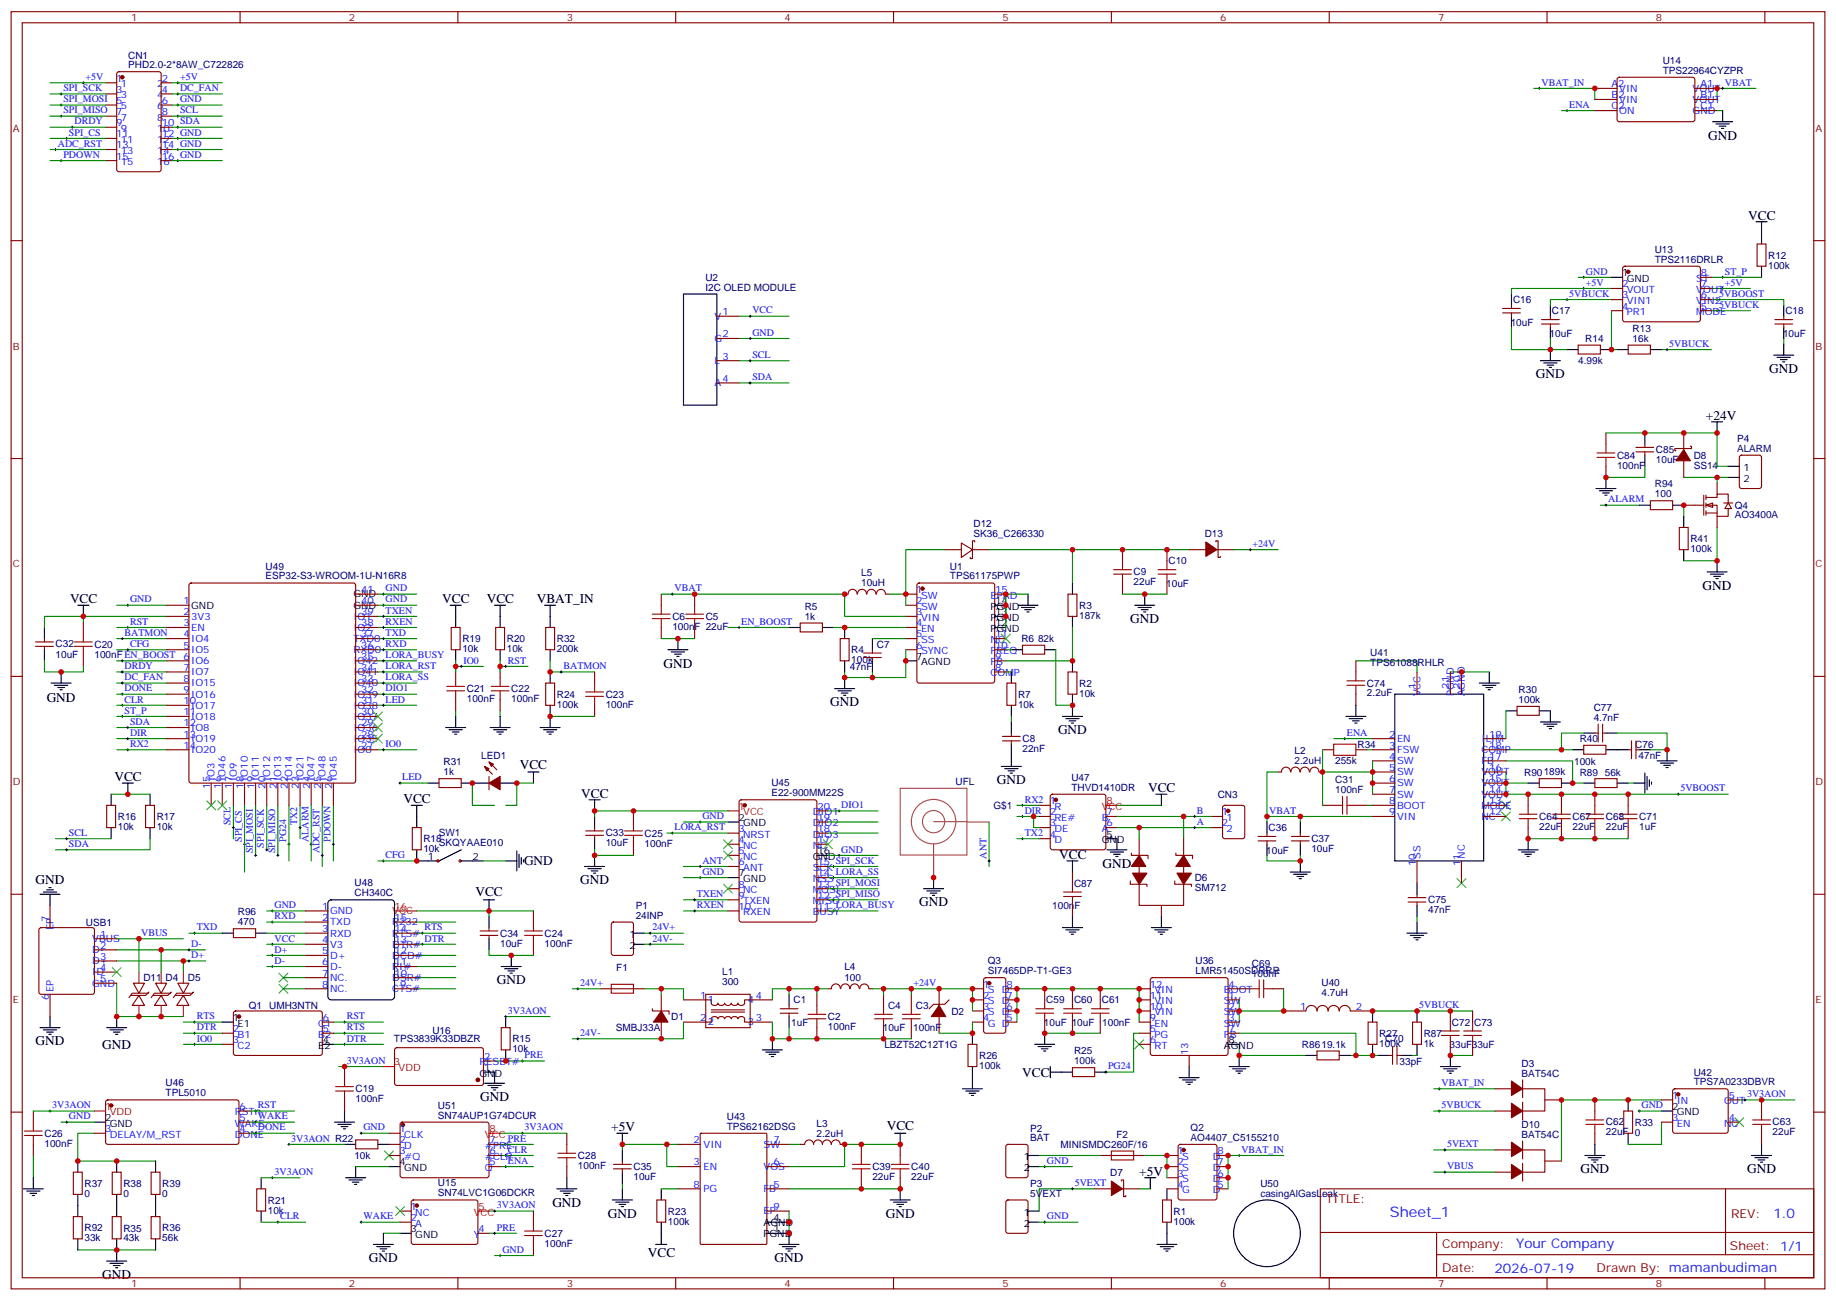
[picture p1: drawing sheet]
<svg xmlns="http://www.w3.org/2000/svg" width="583mm" height="413mm" viewBox="0 0 583 413" stroke-linecap="round" stroke-linejoin="round" font-family="sans-serif">
<defs><g id="words">
<text font-size="4.6" fill="#00f" x="441.2" y="386.3">Sheet_1</text>
<g font-size="4.2">
<text x="542.2" y="44.3">GND</text>
<text x="554.9" y="69.7">VCC</text>
<text x="561.6" y="118.4">GND</text>
<text x="487.5" y="120.1">GND</text>
<text x="541.5" y="133.2">+24V</text>
<text x="22.2" y="191.4">VCC</text>
<text x="140.4" y="191.4">VCC</text>
<text x="154.5" y="191.4">VCC</text>
<text x="170.4" y="191.4">VBAT_IN</text>
<text x="540.5" y="187.1">GND</text>
<text x="358.8" y="197.7">GND</text>
<text x="210.6" y="211.8">GND</text>
<text x="14.8" y="222.8">GND</text>
<text x="263.5" y="224.2">GND</text>
<text x="335.8" y="233">GND</text>
<text x="165" y="243.9">VCC</text>
<text x="36.3" y="247.8">VCC</text>
<text x="316.4" y="248.9">GND</text>
<text x="364.4" y="251.4">VCC</text>
<text x="128.1" y="254.9">VCC</text>
<text x="184.5" y="253.1">VCC</text>
<text x="166.3" y="274.6">GND</text>
<text x="336.2" y="272.5">VCC</text>
<text x="350" y="275.3">GND</text>
<text x="11.3" y="280.6">GND</text>
<text x="184.1" y="280.6">GND</text>
<text x="150.9" y="284.4">VCC</text>
<text x="291.7" y="287.7">GND</text>
<text x="157.7" y="312.4">GND</text>
<text x="11.3" y="331.8">GND</text>
<text x="32.5" y="332.8">GND</text>
<text x="324.5" y="341.7">VCC</text>
<text x="152.4" y="349.4">GND</text>
<text x="194" y="359">+5V</text>
<text x="281.5" y="358.6">VCC</text>
<text x="361.6" y="373.1">+5V</text>
<text x="501.6" y="372.4">GND</text>
<text x="554.6" y="372.4">GND</text>
<text x="175.3" y="382.9">GND</text>
<text x="193" y="386.5">GND</text>
<text x="281.2" y="386.5">GND</text>
<text x="117.1" y="400.6">GND</text>
<text x="205.6" y="398.8">VCC</text>
<text x="245.9" y="400.6">GND</text>
<text x="32.5" y="405.9">GND</text>
</g>
<g font-size="4.2" fill="#00f">
<text x="562.9" y="386.6">1.0</text>
<text x="481.3" y="396.1">Your Company</text>
<text x="474.4" y="403.9">2026-07-19</text>
</g>
<g font-size="3.9" fill="#800">
<text x="420.9" y="381.9">TITLE:</text>
<text x="549.5" y="386.6">REV:</text>
<text x="457.8" y="396.1">Company:</text>
<text x="549.1" y="396.7">Sheet: 1/1</text>
<text x="457.8" y="403.8">Date:</text>
<text x="506.8" y="403.8">Drawn By: mamanbudiman</text>
</g>
<g font-size="3.2" fill="#800">
<text x="41.6" y="6.7">1</text>
<text x="110.8" y="6.7">2</text>
<text x="179.9" y="6.7">3</text>
<text x="249.1" y="6.7">4</text>
<text x="318.2" y="6.7">5</text>
<text x="387.3" y="6.7">6</text>
<text x="456.5" y="6.7">7</text>
<text x="525.6" y="6.7">8</text>
<text x="4.1" y="41.8">A</text>
<text x="576.3" y="41.8">A</text>
<text x="4.1" y="110.9">B</text>
<text x="576.3" y="110.9">B</text>
<text x="4.1" y="180.1">C</text>
<text x="576.3" y="180.1">C</text>
<text x="4.1" y="249.2">D</text>
<text x="576.3" y="249.2">D</text>
<text x="4.1" y="318.4">E</text>
<text x="576.3" y="318.4">E</text>
<text x="41.6" y="408.5">1</text>
<text x="110.8" y="408.5">2</text>
<text x="179.9" y="408.5">3</text>
<text x="249.1" y="408.5">4</text>
<text x="318.2" y="408.5">5</text>
<text x="387.3" y="408.5">6</text>
<text x="456.5" y="408.5">7</text>
<text x="525.6" y="408.5">8</text>
</g>
<g font-size="3.2" fill="#000080">
<text x="40.7" y="21.7">PHD2.0-2*8AW_C722826</text>
<text x="40.7" y="18.7">CN1</text>
<text x="527.8" y="23.3">TPS22964CYZPR</text>
<text x="527.8" y="20.4">U14</text>
<text x="525.2" y="83.3">TPS2116DRLR</text>
<text x="525.2" y="80.2">U13</text>
<text x="561.3" y="82.1">R12</text>
<text x="223.9" y="89.3">U2</text>
<text x="561.3" y="85.3">100k</text>
<text x="223.9" y="92.3">I2C OLED MODULE</text>
<text x="480.3" y="96.2">C16</text>
<text x="492.6" y="99.8">C17</text>
<text x="566.7" y="99.8">C18</text>
<text x="479.6" y="103.3">10uF</text>
<text x="491.9" y="106.8">10uF</text>
<text x="518.2" y="105.3">R13</text>
<text x="566" y="106.8">10uF</text>
<text x="503.2" y="108.6">R14</text>
<text x="518.2" y="108.5">16k</text>
<text x="501" y="115.7">4.99k</text>
<text x="525.6" y="143.8">C85</text>
<text x="551.4" y="143.4">ALARM</text>
<text x="551.4" y="140.4">P4</text>
<text x="513.3" y="148.8">100nF</text>
<text x="513.3" y="145.6">C84</text>
<text x="525.6" y="146.9">10uF</text>
<text x="537.6" y="148.8">SS14</text>
<text x="537.6" y="145.6">D8</text>
<text x="525.3" y="154.6">R94</text>
<text x="525.3" y="157.9">100</text>
<text x="550.7" y="161.5">Q4</text>
<text x="309" y="167.4">D12</text>
<text x="550.7" y="164.5">AO3400A</text>
<text x="309" y="170.6">SK36_C266330</text>
<text x="382.4" y="170.3">D13</text>
<text x="536.6" y="172.1">R41</text>
<text x="370.9" y="179.1">C10</text>
<text x="536.6" y="175.3">100k</text>
<text x="84.3" y="183.9">ESP32-S3-WROOM-1U-N16R8</text>
<text x="84.3" y="180.9">U49</text>
<text x="273.3" y="186">10uH</text>
<text x="273.3" y="182.8">L5</text>
<text x="301.5" y="183.9">TPS61175PWP</text>
<text x="301.5" y="180.8">U1</text>
<text x="359.8" y="185.7">22uF</text>
<text x="359.8" y="182.6">C9</text>
<text x="370.2" y="186.1">10uF</text>
<text x="213.4" y="196.8">C6</text>
<text x="224" y="196.7">C5</text>
<text x="255.4" y="196.7">1k</text>
<text x="255.4" y="193.5">R5</text>
<text x="342.5" y="196.3">187k</text>
<text x="342.5" y="193.1">R3</text>
<text x="146.8" y="203.8">R19</text>
<text x="160.9" y="203.8">R20</text>
<text x="176.7" y="203.8">R32</text>
<text x="213.4" y="199.9">100nF 22uF</text>
<text x="324.2" y="203.8">R6</text>
<text x="329.5" y="203.8">82k</text>
<text x="17.6" y="208.7">10uF</text>
<text x="17.6" y="205.5">C32</text>
<text x="30" y="208.8">100nFEN_BOOST</text>
<text x="30" y="205.6">C20</text>
<text x="146.8" y="207">10k</text>
<text x="160.9" y="207">10k</text>
<text x="176.7" y="206.8">200k</text>
<text x="270.2" y="207.3">R4</text>
<text x="278.4" y="205.6">C7</text>
<text x="435" y="208.3">U41</text>
<text x="269.7" y="212.6">47nF</text>
<text x="270.2" y="210.6">100k</text>
<text x="435" y="211.5">TPS61088RHLR</text>
<text x="148.2" y="219.7">C21</text>
<text x="162.3" y="219.7">C22</text>
<text x="176.7" y="221.4">R24</text>
<text x="192.3" y="221.5">C23</text>
<text x="323.1" y="221.5">R7</text>
<text x="342.5" y="221.1">10k</text>
<text x="342.5" y="217.9">R2</text>
<text x="433.9" y="220.9">2.2uF</text>
<text x="433.9" y="218">C74</text>
<text x="482" y="220">R30</text>
<text x="148.2" y="222.9">100nF</text>
<text x="162.3" y="222.9">100nF</text>
<text x="176.7" y="224.7">100k</text>
<text x="192.3" y="224.6">100nF</text>
<text x="323.1" y="224.6">10k</text>
<text x="482" y="223.1">100k</text>
<text x="505.9" y="225.7">C77</text>
<text x="505.9" y="228.8">4.7nF</text>
<text x="324.6" y="238.8">22nF</text>
<text x="324.6" y="235.6">C8</text>
<text x="410.9" y="239.2">L2</text>
<text x="430.9" y="237.3">R34</text>
<text x="501.5" y="235.6">R40</text>
<text x="519.1" y="237.4">C76</text>
<text x="140.8" y="242.9">R31</text>
<text x="152.8" y="240.8">LED1</text>
<text x="410.9" y="242.4">2.2uH</text>
<text x="423.8" y="242.6">255k</text>
<text x="499.7" y="242.7">100k</text>
<text x="520.1" y="240.9">47nF</text>
<text x="140.8" y="246.1">1k</text>
<text x="244.9" y="249.6">U45</text>
<text x="303.3" y="249.1">UFL</text>
<text x="340.1" y="251">THVD1410DR</text>
<text x="340.1" y="247.8">U47</text>
<text x="423.8" y="251.7">100nF</text>
<text x="423.8" y="248.5">C31</text>
<text x="483.8" y="246.2">R90189k</text>
<text x="501.5" y="246.1">R89</text>
<text x="509.4" y="246.2">56k</text>
<text x="244.9" y="252.7">E22-900MM22S</text>
<text x="315.3" y="256.7">G$1</text>
<text x="386.5" y="253.2">CN3</text>
<text x="37.4" y="263.4">10k</text>
<text x="37.4" y="260.3">R16</text>
<text x="49.7" y="263.4">10k</text>
<text x="49.7" y="260.3">R17</text>
<text x="402.7" y="263.8">C36</text>
<text x="488.6" y="263.3">22uF</text>
<text x="488.6" y="260.2">C64</text>
<text x="499.2" y="263.3">22uF</text>
<text x="499.2" y="260.2">C67</text>
<text x="509.8" y="263.3">22uF</text>
<text x="509.8" y="260.2">C68</text>
<text x="520.3" y="263.5">1uF</text>
<text x="520.3" y="260.2">C71</text>
<text x="134.4" y="267.3">R18</text>
<text x="139.3" y="268.5">SKQYAAE010</text>
<text x="139.3" y="265.3">SW1</text>
<text x="192.3" y="268.6">10uF</text>
<text x="192.3" y="265.5">C33</text>
<text x="204.6" y="268.7">100nF</text>
<text x="204.6" y="265.6">C25</text>
<text x="416.3" y="267.2">C37</text>
<text x="134.4" y="270.5">10k</text>
<text x="401.9" y="270.9">10uF</text>
<text x="416.3" y="270.4">10uF</text>
<text x="112.5" y="281.2">U48</text>
<text x="340.9" y="281.5">C87</text>
<text x="379.2" y="279.7">D6</text>
<text x="112.5" y="284.4">CH340C</text>
<text x="379.2" y="282.8">SM712</text>
<text x="453.3" y="286.6">C75</text>
<text x="27.2" y="293.8">USB1</text>
<text x="75.5" y="293.7">470</text>
<text x="75.5" y="290.5">R96</text>
<text x="201.8" y="291.6">24INP</text>
<text x="201.8" y="288.6">P1</text>
<text x="334" y="288.5">100nF</text>
<text x="453.3" y="289.8">47nF</text>
<text x="158.7" y="297.2">C34</text>
<text x="172.9" y="297.3">C24</text>
<text x="158.7" y="300.4">10uF</text>
<text x="172.9" y="300.5">100nF</text>
<text x="313.5" y="306">Q3</text>
<text x="379.5" y="306">U36</text>
<text x="45.5" y="311.4">D11</text>
<text x="52.6" y="311.4">D4</text>
<text x="59.6" y="311.4">D5</text>
<text x="195.6" y="308.2">F1</text>
<text x="229.2" y="309.4">L1</text>
<text x="268" y="311.2">100</text>
<text x="268" y="308">L4</text>
<text x="313.5" y="309.1">SI7465DP-T1-GE3</text>
<text x="379.5" y="309.2">LMR51450SDRRR</text>
<text x="397.4" y="309.9">100nF</text>
<text x="397.4" y="306.8">C69</text>
<text x="229.2" y="312.6">300</text>
<text x="419.5" y="316.1">4.7uH</text>
<text x="419.5" y="312.9">U40</text>
<text x="78.9" y="320.2">Q1</text>
<text x="85.4" y="320.2">UMH3NTN</text>
<text x="213.1" y="323.8">D1</text>
<text x="251.9" y="318.5">C1</text>
<text x="262.8" y="323.7">C2</text>
<text x="281.9" y="320.2">C4</text>
<text x="290.7" y="320.2">C3</text>
<text x="302" y="322">D2</text>
<text x="332.1" y="318.4">C59</text>
<text x="340.9" y="318.4">C60</text>
<text x="349.8" y="318.4">C61</text>
<text x="137.2" y="328.3">U16</text>
<text x="195.5" y="327.3">SMBJ33A</text>
<text x="251.2" y="325.5">1uF</text>
<text x="262.8" y="327">100nF</text>
<text x="280.2" y="327.3">10uF</text>
<text x="289.9" y="327.3">100nF</text>
<text x="331.4" y="325.5">10uF 10uF</text>
<text x="349.9" y="325.5">100nF</text>
<text x="437.8" y="329">R27</text>
<text x="451.9" y="329.1">R87</text>
<text x="460.9" y="325.5">C72</text>
<text x="467.9" y="325.5">C73</text>
<text x="125" y="330.8">TPS3839K33DBZR</text>
<text x="162.6" y="334">10k</text>
<text x="162.6" y="330.8">R15</text>
<text x="280.7" y="332.6">LBZT52C12T1G</text>
<text x="340.9" y="334.6">R25</text>
<text x="413.3" y="332.6">R8619.1k</text>
<text x="437.8" y="332.3">100k</text>
<text x="439.7" y="330.8">C70</text>
<text x="451.9" y="332.2">1k</text>
<text x="460.1" y="332.6">33uF33uF</text>
<text x="310.8" y="339.3">100k</text>
<text x="310.8" y="336.1">R26</text>
<text x="340.9" y="337.8">100k</text>
<text x="444.3" y="337.9">33pF</text>
<text x="483" y="341.7">BAT54C</text>
<text x="483" y="338.5">D3</text>
<text x="537.6" y="341.4">U42</text>
<text x="52.6" y="348">TPL5010</text>
<text x="52.6" y="344.8">U46</text>
<text x="112.9" y="346.7">C19</text>
<text x="537.6" y="344.4">TPS7A0233DBVR</text>
<text x="112.9" y="349.9">100nF</text>
<text x="139" y="351.9">U51</text>
<text x="139" y="355.1">SN74AUP1G74DCUR</text>
<text x="230.7" y="358.6">TPS62162DSG</text>
<text x="230.7" y="355.4">U43</text>
<text x="259.2" y="357.5">L3</text>
<text x="327" y="359.1">P2</text>
<text x="377.9" y="358.8">Q2</text>
<text x="483" y="357.9">D10</text>
<text x="509.8" y="357.2">C62</text>
<text x="518.9" y="357.3">R33</text>
<text x="562.7" y="357.2">C63</text>
<text x="14.1" y="364">100nF</text>
<text x="14.1" y="360.8">C26</text>
<text x="259.2" y="360.7">2.2uH</text>
<text x="327" y="362.1">BAT</text>
<text x="336.7" y="364.3">MINISMDC260F/16</text>
<text x="354.4" y="361">F2</text>
<text x="377.9" y="362">AO4407_C5155210</text>
<text x="483" y="361.1">BAT54C</text>
<text x="509.8" y="360.4">22uF</text>
<text x="518.9" y="360.5">0</text>
<text x="562.7" y="360.4">22uF</text>
<text x="112.5" y="367.8">10k</text>
<text x="183.4" y="371">100nF</text>
<text x="183.4" y="367.9">C28</text>
<text x="201.1" y="371.3">C35</text>
<text x="276.9" y="371.3">C39</text>
<text x="289.3" y="371.3">C40</text>
<text x="26.8" y="376.7">R37</text>
<text x="39.2" y="376.7">R38</text>
<text x="51.5" y="376.7">R39</text>
<text x="139" y="376.4">U15</text>
<text x="201.1" y="374.5">10uF</text>
<text x="276.9" y="374.5">22uF</text>
<text x="289.3" y="374.5">22uF</text>
<text x="327" y="376.8">P3</text>
<text x="352.4" y="373.1">D7</text>
<text x="400.1" y="376.6">U50</text>
<text x="26.8" y="379.9">0</text>
<text x="39.2" y="379.9">0</text>
<text x="51.5" y="379.9">0</text>
<text x="85" y="382">R21</text>
<text x="139" y="379.6">SN74LVC1G06DCKR</text>
<text x="327" y="379.8">5VEXT</text>
<text x="400.1" y="379.8">casingAlGasLeak</text>
<text x="85" y="385.1">10k</text>
<text x="212" y="388.7">100k</text>
<text x="212" y="385.5">R23</text>
<text x="372.5" y="388.7">100k</text>
<text x="372.5" y="385.5">R1</text>
<text x="26.8" y="394">33k</text>
<text x="26.8" y="390.8">R92</text>
<text x="39.2" y="393.9">43k</text>
<text x="39.2" y="390.9">R35</text>
<text x="51.5" y="394">56k</text>
<text x="51.5" y="390.8">R36</text>
<text x="172.9" y="395.7">100nF</text>
<text x="172.9" y="392.6">C27</text>
</g>
<g font-size="3.2" fill="#00f">
<text x="20.1" y="28.9">SPI_SCK</text>
<text x="27.2" y="25.4">+5V</text>
<text x="36.9" y="29.5">3</text>
<text x="36.9" y="25.9">1</text>
<text x="38.3" y="27.7">1</text>
<text x="49.8" y="27.7">2</text>
<text x="51.3" y="25.9">2</text>
<text x="51.3" y="29.5">4</text>
<text x="57.1" y="25.4">+5V</text>
<text x="57.1" y="28.9">DC_FAN</text>
<text x="489.3" y="27.2">VBAT_IN</text>
<text x="511.5" y="27.7">A2</text>
<text x="514" y="29.1">VIN</text>
<text x="537.3" y="29.1">VOUT</text>
<text x="539.8" y="27.7">A1</text>
<text x="547.5" y="27.2">VBAT</text>
<text x="20.1" y="36">SPI_MISO</text>
<text x="20.1" y="32.5">SPI_MOSI</text>
<text x="36.9" y="33">5</text>
<text x="38.3" y="34.7">5</text>
<text x="38.3" y="31.2">3</text>
<text x="49.8" y="31.2">4</text>
<text x="49.8" y="34.7">6</text>
<text x="51.3" y="33">6</text>
<text x="57.1" y="32.5">GND</text>
<text x="57.1" y="36">SCL</text>
<text x="498.1" y="34.2">ENA</text>
<text x="511.5" y="31.2">B2</text>
<text x="511.5" y="34.7">C2</text>
<text x="514" y="32.6">VIN</text>
<text x="537.3" y="32.6">VOUT</text>
<text x="539.8" y="31.2">B1</text>
<text x="539.8" y="34.7">C1</text>
<text x="23.6" y="39.5">DRDY</text>
<text x="36.9" y="40">9</text>
<text x="36.9" y="36.5">7</text>
<text x="38.3" y="41.8">9</text>
<text x="38.3" y="38.3">7</text>
<text x="49.8" y="38.3">8</text>
<text x="49.8" y="41.8">10</text>
<text x="51.3" y="36.5">8</text>
<text x="51.3" y="40">10 SDA</text>
<text x="514" y="36.2">ON</text>
<text x="537.3" y="36.2">GND</text>
<text x="18.3" y="46.6">ADC_RST</text>
<text x="21.9" y="43">SPI_CS</text>
<text x="36.9" y="47.1">13</text>
<text x="36.9" y="43.6">11</text>
<text x="38.3" y="45.3">11</text>
<text x="49.8" y="45.3">12</text>
<text x="51.3" y="43.6">12 GND</text>
<text x="51.3" y="47.1">14 GND</text>
<text x="20.1" y="50.1">PDOWN</text>
<text x="36.9" y="50.6">15</text>
<text x="38.3" y="52.4">15</text>
<text x="38.3" y="48.9">13</text>
<text x="49.8" y="48.9">14</text>
<text x="49.8" y="52.4">16</text>
<text x="51.3" y="50.6">16 GND</text>
<text x="503.4" y="87.1">GND</text>
<text x="538.4" y="89.4">ST</text>
<text x="539.9" y="87.7">8</text>
<text x="547.5" y="87.1">ST_P</text>
<text x="498.1" y="94.2">5VBUCK</text>
<text x="503.4" y="90.7">+5V</text>
<text x="514.9" y="91.2">2</text>
<text x="514.9" y="94.7">3</text>
<text x="516.4" y="93">VOUT</text>
<text x="538.4" y="93">VOUT</text>
<text x="539.9" y="94.7">6</text>
<text x="539.9" y="91.2">7</text>
<text x="545.7" y="94.2">5VBOOST</text>
<text x="547.5" y="90.7">+5V</text>
<text x="226.8" y="101.4">V</text>
<text x="229.3" y="100">1</text>
<text x="238.8" y="99.5">VCC</text>
<text x="514.9" y="98.2">4</text>
<text x="516.4" y="96.5">VIN1</text>
<text x="516.4" y="100">PR1</text>
<text x="538.4" y="100">MODE</text>
<text x="538.4" y="96.5">VIN2</text>
<text x="539.9" y="98.2">5</text>
<text x="545.7" y="97.7">5VBUCK</text>
<text x="229.3" y="107.1">2</text>
<text x="238.8" y="106.5">GND</text>
<text x="226.8" y="108.5">G</text>
<text x="238.8" y="113.6">SCL</text>
<text x="529.9" y="110.1">5VBUCK</text>
<text x="226.8" y="115.5">L</text>
<text x="229.3" y="114.1">3</text>
<text x="226.8" y="122.6">A</text>
<text x="229.3" y="121.2">4</text>
<text x="238.8" y="120.6">SDA</text>
<text x="510.5" y="159.5">ALARM</text>
<text x="397.6" y="173.6">+24V</text>
<text x="41.3" y="191.2">GND</text>
<text x="58.2" y="191.7">1</text>
<text x="114.7" y="188.2">41</text>
<text x="114.7" y="191.7">40</text>
<text x="122.4" y="191.2">GND</text>
<text x="122.4" y="187.7">GND</text>
<text x="214.1" y="187.7">VBAT</text>
<text x="290.9" y="188.2">1</text>
<text x="290.9" y="191.7">2</text>
<text x="292.3" y="190">SW</text>
<text x="314.4" y="190">EPAD</text>
<text x="315.9" y="188.2">15</text>
<text x="58.2" y="195.3">2</text>
<text x="60.7" y="196.7">3V3</text>
<text x="112.2" y="196.7">IO1</text>
<text x="114.7" y="195.3">39</text>
<text x="122.4" y="194.7">TXEN</text>
<text x="290.9" y="195.3">3</text>
<text x="292.3" y="193.5">SW</text>
<text x="292.3" y="197">VIN</text>
<text x="39.5" y="201.8">BATMON</text>
<text x="41.3" y="198.3">RST</text>
<text x="58.2" y="202.3">4</text>
<text x="58.2" y="198.8">3</text>
<text x="60.7" y="203.7">IO4</text>
<text x="60.7" y="200.2">EN</text>
<text x="112.2" y="203.7">TXD0</text>
<text x="112.2" y="200.2">IO2</text>
<text x="114.7" y="202.3">37</text>
<text x="114.7" y="198.8">38</text>
<text x="122.4" y="201.8">TXD</text>
<text x="122.4" y="198.3">RXEN</text>
<text x="235.3" y="198.3">EN_BOOST</text>
<text x="290.9" y="198.8">4</text>
<text x="290.9" y="202.3">5</text>
<text x="292.3" y="200.6">EN</text>
<text x="315.9" y="202.3">11</text>
<text x="41.3" y="205.3">CFG</text>
<text x="58.2" y="209.4">6</text>
<text x="58.2" y="205.8">5</text>
<text x="60.7" y="207.3">IO5</text>
<text x="112.2" y="207.3">RXD0</text>
<text x="114.7" y="209.4">35</text>
<text x="114.7" y="205.8">36</text>
<text x="122.4" y="205.3">RXD</text>
<text x="122.4" y="208.8">LORA_BUSY</text>
<text x="290.9" y="205.8">6</text>
<text x="292.3" y="204.1">SS</text>
<text x="292.3" y="207.6">SYNC</text>
<text x="314.4" y="207.6">FREQ</text>
<text x="314.4" y="204.1">NC</text>
<text x="315.9" y="209.4">9</text>
<text x="315.9" y="205.8">10</text>
<text x="39.5" y="212.4">DRDY</text>
<text x="39.5" y="215.9">DC_FAN</text>
<text x="58.2" y="212.9">7</text>
<text x="60.7" y="214.3">IO7</text>
<text x="60.7" y="210.8">IO6</text>
<text x="112.2" y="214.3">IO41</text>
<text x="112.2" y="210.8">IO42</text>
<text x="114.7" y="212.9">34</text>
<text x="122.4" y="215.9">LORA_SS</text>
<text x="122.4" y="212.4">LORA_RST</text>
<text x="147.1" y="210.6">IO0</text>
<text x="161.2" y="210.6">RST</text>
<text x="178.9" y="212.4">BATMON</text>
<text x="314.4" y="214.7">COMP</text>
<text x="314.4" y="211.1">FB</text>
<text x="315.9" y="212.9">8</text>
<text x="39.5" y="219.4">DONE</text>
<text x="58.2" y="220">9</text>
<text x="58.2" y="216.4">8</text>
<text x="60.7" y="221.4">IO16</text>
<text x="60.7" y="217.8">IO15</text>
<text x="112.2" y="221.4">IO39</text>
<text x="112.2" y="217.8">IO40</text>
<text x="114.7" y="220">32</text>
<text x="114.7" y="216.4">33</text>
<text x="122.4" y="219.4">DIO1</text>
<text x="449.4" y="218.5" transform="rotate(-90 449.4 218.5)">1</text>
<text x="450.8" y="221" transform="rotate(-90 450.8 221)">VCC</text>
<text x="460" y="218.5" transform="rotate(-90 460 218.5)">21</text>
<text x="461.4" y="221" transform="rotate(-90 461.4 221)">PGND</text>
<text x="463.5" y="218.5" transform="rotate(-90 463.5 218.5)">20</text>
<text x="465" y="221" transform="rotate(-90 465 221)">AGND</text>
<text x="39.5" y="226.5">ST_P</text>
<text x="39.5" y="223">CLR</text>
<text x="58.2" y="227">11</text>
<text x="58.2" y="223.5">10</text>
<text x="60.7" y="224.9">IO17</text>
<text x="112.2" y="224.9">IO38</text>
<text x="114.7" y="227">30</text>
<text x="114.7" y="223.5">31</text>
<text x="122.4" y="223">LED</text>
<text x="41.3" y="230">SDA</text>
<text x="41.3" y="233.5">DIR</text>
<text x="58.2" y="230.5">12</text>
<text x="60.7" y="232">IO8</text>
<text x="60.7" y="228.4">IO18</text>
<text x="112.2" y="232">IO36</text>
<text x="112.2" y="228.4">IO37</text>
<text x="114.7" y="230.5">29</text>
<text x="427.6" y="233.5">ENA</text>
<text x="41.3" y="237.1">RX2</text>
<text x="58.2" y="237.6">14</text>
<text x="58.2" y="234.1">13</text>
<text x="60.7" y="239">IO20</text>
<text x="60.7" y="235.5">IO19</text>
<text x="112.2" y="239">IO0</text>
<text x="112.2" y="235.5">IO35</text>
<text x="114.7" y="237.6">27</text>
<text x="114.7" y="234.1">28</text>
<text x="122.4" y="237.1">IO0</text>
<text x="441" y="234.1">2</text>
<text x="441" y="237.6">3</text>
<text x="443.4" y="235.5">EN</text>
<text x="443.4" y="239">FSW</text>
<text x="470.3" y="239">COMP</text>
<text x="470.3" y="235.5">ILIM</text>
<text x="472.7" y="237.6">18</text>
<text x="472.7" y="234.1">19</text>
<text x="441" y="241.1">4</text>
<text x="441" y="244.7">5</text>
<text x="443.4" y="242.5">SW</text>
<text x="470.3" y="242.5">FB</text>
<text x="472.7" y="244.7">16</text>
<text x="472.7" y="241.1">17</text>
<text x="66.7" y="250.3" transform="rotate(-90 66.7 250.3)">15</text>
<text x="68.1" y="247.8" transform="rotate(-90 68.1 247.8)">IO3</text>
<text x="70.2" y="250.3" transform="rotate(-90 70.2 250.3)">16</text>
<text x="71.6" y="247.8" transform="rotate(-90 71.6 247.8)">IO46</text>
<text x="73.7" y="250.3" transform="rotate(-90 73.7 250.3)">17</text>
<text x="75.1" y="247.8" transform="rotate(-90 75.1 247.8)">IO9</text>
<text x="77.3" y="250.3" transform="rotate(-90 77.3 250.3)">18</text>
<text x="78.7" y="247.8" transform="rotate(-90 78.7 247.8)">IO10</text>
<text x="80.8" y="250.3" transform="rotate(-90 80.8 250.3)">19</text>
<text x="82.2" y="247.8" transform="rotate(-90 82.2 247.8)">IO11</text>
<text x="84.3" y="250.3" transform="rotate(-90 84.3 250.3)">20</text>
<text x="85.7" y="247.8" transform="rotate(-90 85.7 247.8)">IO12</text>
<text x="87.8" y="250.3" transform="rotate(-90 87.8 250.3)">21</text>
<text x="89.3" y="247.8" transform="rotate(-90 89.3 247.8)">IO13</text>
<text x="91.4" y="250.3" transform="rotate(-90 91.4 250.3)">22</text>
<text x="92.8" y="247.8" transform="rotate(-90 92.8 247.8)">IO14</text>
<text x="94.9" y="250.3" transform="rotate(-90 94.9 250.3)">23</text>
<text x="96.3" y="247.8" transform="rotate(-90 96.3 247.8)">IO21</text>
<text x="98.4" y="250.3" transform="rotate(-90 98.4 250.3)">24</text>
<text x="99.8" y="247.8" transform="rotate(-90 99.8 247.8)">IO47</text>
<text x="102" y="250.3" transform="rotate(-90 102 250.3)">25</text>
<text x="103.4" y="247.8" transform="rotate(-90 103.4 247.8)">IO48</text>
<text x="105.5" y="250.3" transform="rotate(-90 105.5 250.3)">26</text>
<text x="106.9" y="247.8" transform="rotate(-90 106.9 247.8)">IO45</text>
<text x="127.7" y="247.6">LED</text>
<text x="441" y="248.2">6</text>
<text x="441" y="251.7">7</text>
<text x="443.4" y="246.1">SW</text>
<text x="443.4" y="249.6">SW</text>
<text x="470.3" y="249.6">VOUT</text>
<text x="470.3" y="246.1">VOUT</text>
<text x="472.7" y="251.7">14</text>
<text x="472.7" y="248.2">15</text>
<text x="533.4" y="251.2">5VBOOST</text>
<text x="259.5" y="257">20</text>
<text x="267.1" y="256.5">DIO1</text>
<text x="325.3" y="254.7">RX2</text>
<text x="333.2" y="255.2">1</text>
<text x="334.7" y="257">R</text>
<text x="441" y="255.2">8</text>
<text x="443.4" y="253.1">SW</text>
<text x="443.4" y="256.6">BOOT</text>
<text x="470.3" y="256.6">MODE</text>
<text x="470.3" y="253.1">VOUT</text>
<text x="472.7" y="255.2">13</text>
<text x="73.2" y="261.9" transform="rotate(-90 73.2 261.9)">SCL</text>
<text x="94.4" y="261.9" transform="rotate(-90 94.4 261.9)">TX2</text>
<text x="214.1" y="263.5">LORA_RST</text>
<text x="223" y="260">GND</text>
<text x="258" y="262.3">DIO2</text>
<text x="258" y="258.8">DIO1</text>
<text x="259.5" y="260.5">19</text>
<text x="325.3" y="258.2">DIR</text>
<text x="333.2" y="258.8">2</text>
<text x="333.2" y="262.3">3</text>
<text x="334.7" y="260.5">RE#</text>
<text x="349.7" y="260.5">B</text>
<text x="351.2" y="262.3">6</text>
<text x="351.2" y="258.8">7</text>
<text x="379.9" y="261.8">A</text>
<text x="379.9" y="258.2">B</text>
<text x="387.9" y="258.8">1</text>
<text x="387.9" y="262.3">2</text>
<text x="389.4" y="260.5">1</text>
<text x="402.9" y="258.2">VBAT</text>
<text x="441" y="258.8">9</text>
<text x="443.4" y="260.2">VIN</text>
<text x="470.3" y="260.2">NC</text>
<text x="472.7" y="258.8">12</text>
<text x="21.9" y="265.3">SCL</text>
<text x="21.9" y="268.8">SDA</text>
<text x="76.7" y="267.2" transform="rotate(-90 76.7 267.2)">SPI_CS</text>
<text x="83.8" y="269" transform="rotate(-90 83.8 269)">SPI_SCK</text>
<text x="90.8" y="267.2" transform="rotate(-90 90.8 267.2)">PG24</text>
<text x="97.9" y="267.2" transform="rotate(-90 97.9 267.2)">ALARM</text>
<text x="105" y="267.2" transform="rotate(-90 105 267.2)">PDOWN</text>
<text x="234.4" y="264.1">3</text>
<text x="234.4" y="267.6">4</text>
<text x="235.9" y="265.8">NRST</text>
<text x="235.9" y="269.3">NC</text>
<text x="258" y="269.3">NC</text>
<text x="258" y="265.8">DIO3</text>
<text x="259.5" y="267.6">17</text>
<text x="259.5" y="264.1">18</text>
<text x="325.3" y="265.3">TX2</text>
<text x="333.2" y="265.8">4</text>
<text x="334.7" y="264.1">DE</text>
<text x="334.7" y="267.6">D</text>
<text x="349.7" y="264.1">A</text>
<text x="389.4" y="264.1">2</text>
<text x="80.3" y="270.8" transform="rotate(-90 80.3 270.8)">SPI_MOSI</text>
<text x="87.3" y="270.8" transform="rotate(-90 87.3 270.8)">SPI_MISO</text>
<text x="101.4" y="270.8" transform="rotate(-90 101.4 270.8)">ADC_RST</text>
<text x="122.4" y="272.3">CFG</text>
<text x="223" y="274.1">ANT</text>
<text x="234.4" y="271.1">5</text>
<text x="234.4" y="274.6">6</text>
<text x="235.9" y="272.9">NC</text>
<text x="259.5" y="274.6">15 SPI_SCK</text>
<text x="267.1" y="270.6">GND</text>
<text x="313.1" y="272.5" transform="rotate(-90 313.1 272.5)">ANT</text>
<text x="449.4" y="275" transform="rotate(-90 449.4 275)">10</text>
<text x="450.8" y="272.5" transform="rotate(-90 450.8 272.5)">SS</text>
<text x="463.5" y="275" transform="rotate(-90 463.5 275)">11</text>
<text x="465" y="272.5" transform="rotate(-90 465 272.5)">NC</text>
<text x="223" y="277.6">GND</text>
<text x="234.4" y="281.7">8</text>
<text x="235.9" y="276.4">ANT</text>
<text x="258" y="279.9">NSS</text>
<text x="258" y="276.4">SCK</text>
<text x="259.5" y="281.7">13 SPI_MOSI</text>
<text x="259.5" y="278.2">14 LORA_SS</text>
<text x="221.2" y="284.7">TXEN</text>
<text x="234.4" y="285.2">9</text>
<text x="235.9" y="283.5">NC</text>
<text x="235.9" y="287">TXEN</text>
<text x="258" y="287">MISO</text>
<text x="258" y="283.5">MOSI</text>
<text x="259.5" y="285.2">12 SPI_MISO</text>
<text x="15.5" y="292.6" transform="rotate(-90 15.5 292.6)">7</text>
<text x="87.1" y="291.7">RXD</text>
<text x="87.1" y="288.2">GND</text>
<text x="102.3" y="292.3">2</text>
<text x="102.3" y="288.7">1</text>
<text x="104.8" y="293.7">TXD</text>
<text x="104.8" y="290.2">GND</text>
<text x="124.5" y="293.7">R232</text>
<text x="125.2" y="292.3">15</text>
<text x="221.2" y="288.2">RXEN</text>
<text x="234.4" y="288.7">10</text>
<text x="235.9" y="290.5">RXEN</text>
<text x="258" y="290.5">BUSY</text>
<text x="259.5" y="288.7">11 LORA_BUSY</text>
<text x="16.9" y="295.1" transform="rotate(-90 16.9 295.1)">EP</text>
<text x="29.3" y="299">VBUS</text>
<text x="31.7" y="297.6">1</text>
<text x="44.8" y="297">VBUS</text>
<text x="62.4" y="295.3">TXD</text>
<text x="87.1" y="298.8">VCC</text>
<text x="102.3" y="299.3">4</text>
<text x="102.3" y="295.8">3</text>
<text x="104.8" y="297.2">RXD</text>
<text x="124.5" y="297.2">RTS#</text>
<text x="125.2" y="295.8">14</text>
<text x="125.2" y="299.3">13</text>
<text x="134.8" y="298.8">DTR</text>
<text x="134.8" y="295.3">RTS</text>
<text x="207.1" y="295.3">24V+</text>
<text x="207.1" y="298.8">24V-</text>
<text x="29.3" y="302.5">D-</text>
<text x="31.7" y="301.1">2</text>
<text x="31.7" y="304.6">3</text>
<text x="60.7" y="304.1">D+</text>
<text x="60.7" y="300.6">D-</text>
<text x="87.1" y="305.9">D-</text>
<text x="87.1" y="302.3">D+</text>
<text x="102.3" y="302.9">5</text>
<text x="104.8" y="304.3">D+</text>
<text x="104.8" y="300.7">V3</text>
<text x="124.5" y="300.7">DTR#</text>
<text x="124.5" y="304.3">DCD#</text>
<text x="125.2" y="302.9">12</text>
<text x="29.3" y="306">D+</text>
<text x="29.3" y="309.6">ID</text>
<text x="31.7" y="308.2">4</text>
<text x="31.7" y="311.7">5</text>
<text x="102.3" y="309.9">7</text>
<text x="102.3" y="306.4">6</text>
<text x="104.8" y="311.3">NC.</text>
<text x="104.8" y="307.8">D-</text>
<text x="124.5" y="307.8">RI#</text>
<text x="124.5" y="311.3">DSR#</text>
<text x="125.2" y="306.4">11</text>
<text x="125.2" y="309.9">10</text>
<text x="15.5" y="317.3" transform="rotate(-90 15.5 317.3)">6</text>
<text x="16.9" y="314.9" transform="rotate(-90 16.9 314.9)">EP</text>
<text x="29.3" y="313.1">GND</text>
<text x="102.3" y="313.4">8</text>
<text x="104.8" y="314.9">NC.</text>
<text x="124.5" y="314.9">CTS#</text>
<text x="127" y="313.4">9</text>
<text x="184.1" y="312.9">24V+</text>
<text x="222.2" y="317">1</text>
<text x="239.9" y="317">4</text>
<text x="290" y="312.9">+24V</text>
<text x="312" y="313.4">1</text>
<text x="312" y="317">2</text>
<text x="313.5" y="315.2">S</text>
<text x="318" y="315.2">D</text>
<text x="319.4" y="317">7</text>
<text x="319.4" y="313.4">8</text>
<text x="364.9" y="317">11</text>
<text x="364.9" y="313.4">12</text>
<text x="366.4" y="315.2">VIN</text>
<text x="388.5" y="315.2">BOOT</text>
<text x="390" y="317">1</text>
<text x="390" y="313.4">4</text>
<text x="62.4" y="323.5">RTS</text>
<text x="110.1" y="323.5">RST</text>
<text x="161.2" y="321.7">3V3AON</text>
<text x="224.7" y="318.4">1</text>
<text x="237.4" y="318.4">4</text>
<text x="312" y="320.5">3</text>
<text x="313.5" y="318.7">S</text>
<text x="313.5" y="322.3">S</text>
<text x="318" y="322.3">D</text>
<text x="318" y="318.7">D</text>
<text x="319.4" y="320.5">6</text>
<text x="364.9" y="320.5">10</text>
<text x="366.4" y="322.3">VIN</text>
<text x="366.4" y="318.7">VIN</text>
<text x="388.5" y="318.7">SW</text>
<text x="388.5" y="322.3">SW</text>
<text x="390" y="320.5">2</text>
<text x="412.7" y="320.5">1</text>
<text x="430.4" y="320.5">2</text>
<text x="450.5" y="320">5VBUCK</text>
<text x="62.4" y="327">DTR</text>
<text x="73.9" y="327.6">2</text>
<text x="75.4" y="329.3">B1</text>
<text x="101" y="329.3">B2</text>
<text x="101" y="325.8">C1</text>
<text x="102.5" y="327.6">5</text>
<text x="102.5" y="324">6</text>
<text x="110.1" y="327">RTS</text>
<text x="184.1" y="328.8">24V-</text>
<text x="222.2" y="324">2</text>
<text x="224.7" y="325.4">2</text>
<text x="237.4" y="325.4">3</text>
<text x="239.9" y="324">3</text>
<text x="312" y="324">4</text>
<text x="313.5" y="325.8">G D</text>
<text x="319.4" y="324">5</text>
<text x="364.9" y="327.6">5</text>
<text x="364.9" y="324">9</text>
<text x="366.4" y="329.3">PG</text>
<text x="366.4" y="325.8">EN</text>
<text x="388.5" y="325.8">SW</text>
<text x="388.5" y="329.3">FB</text>
<text x="390" y="324">3</text>
<text x="390" y="327.6">7</text>
<text x="62.4" y="330.6">IO0</text>
<text x="73.9" y="331.1">3</text>
<text x="75.4" y="332.8">C2</text>
<text x="110.1" y="330.6">DTR</text>
<text x="166.5" y="335.8">PRE</text>
<text x="364.9" y="331.1">6</text>
<text x="366.4" y="332.8">RT</text>
<text x="377.1" y="335" transform="rotate(-90 377.1 335)">13</text>
<text x="110.1" y="337.6">3V3AON</text>
<text x="152.2" y="338.1">RESET#</text>
<text x="153.6" y="336.4">2</text>
<text x="351.7" y="339.4">PG24</text>
<text x="457.6" y="344.7">VBAT_IN</text>
<text x="16.6" y="351.7">3V3AON</text>
<text x="76" y="352.2">6</text>
<text x="81.8" y="351.7">RST</text>
<text x="457.6" y="351.7">5VBUCK</text>
<text x="521.1" y="351.7">GND</text>
<text x="530.8" y="348.7">1</text>
<text x="532.2" y="350.5">IN</text>
<text x="547.3" y="350.5">OUT</text>
<text x="548.7" y="348.7">5</text>
<text x="554.6" y="348.2">3V3AON</text>
<text x="21.9" y="355.2">GND</text>
<text x="33.3" y="359.3">3</text>
<text x="74.5" y="357.5">WAKE</text>
<text x="74.5" y="354">RSTn</text>
<text x="76" y="359.3">4</text>
<text x="76" y="355.8">5</text>
<text x="81.8" y="358.8">DONE</text>
<text x="81.8" y="355.2">WAKE</text>
<text x="115.4" y="358.8">GND</text>
<text x="126.8" y="359.3">1</text>
<text x="166.5" y="358.8">3V3AON</text>
<text x="530.8" y="355.8">3</text>
<text x="532.2" y="357.5">EN</text>
<text x="547.3" y="357.5">NC</text>
<text x="548.7" y="355.8">4</text>
<text x="34.8" y="361.1">DELAY/M_RST</text>
<text x="74.5" y="361.1">DONE</text>
<text x="92.4" y="362.3">3V3AON R22</text>
<text x="126.8" y="362.8">2</text>
<text x="128.3" y="361.1">CLK</text>
<text x="128.3" y="364.6">D</text>
<text x="153.9" y="364.6">#PRE</text>
<text x="155.4" y="362.8">7</text>
<text x="161.2" y="365.8">CLR</text>
<text x="161.2" y="362.3">PRE</text>
<text x="220.1" y="362.8">2</text>
<text x="223.3" y="364.2">VIN</text>
<text x="242.4" y="364.2">SW</text>
<text x="245.5" y="362.8">7</text>
<text x="394.1" y="365.8">VBAT_IN</text>
<text x="459.3" y="364.1">5VEXT</text>
<text x="126.8" y="366.4">3</text>
<text x="128.3" y="368.1">#Q</text>
<text x="153.9" y="371.7">Q</text>
<text x="153.9" y="368.1">#CLR</text>
<text x="155.4" y="369.9">5</text>
<text x="155.4" y="366.4">6</text>
<text x="161.2" y="369.4">ENA</text>
<text x="220.1" y="369.9">3</text>
<text x="223.3" y="371.3">EN</text>
<text x="242.4" y="371.3">VOS</text>
<text x="245.5" y="369.9">6</text>
<text x="332.3" y="369.4">GND</text>
<text x="373.8" y="366.4">1</text>
<text x="373.8" y="369.9">2</text>
<text x="375.2" y="368.1">S</text>
<text x="375.2" y="371.7">S</text>
<text x="385" y="371.7">D</text>
<text x="385" y="368.1">D</text>
<text x="386.5" y="369.9">7</text>
<text x="386.5" y="366.4">8</text>
<text x="459.3" y="371.1">VBUS</text>
<text x="87.1" y="372.9">3V3AON</text>
<text x="220.1" y="376.9">8</text>
<text x="245.5" y="376.9">5</text>
<text x="341.1" y="376.4">5VEXT</text>
<text x="373.8" y="373.4">3</text>
<text x="373.8" y="376.9">4</text>
<text x="375.2" y="375.2">S</text>
<text x="385" y="375.2">D</text>
<text x="386.5" y="376.9">5</text>
<text x="386.5" y="373.4">6</text>
<text x="130.4" y="384">1</text>
<text x="157.7" y="383.5">3V3AON</text>
<text x="223.3" y="378.4">PG</text>
<text x="242.4" y="378.4">FB</text>
<text x="245.5" y="384">9</text>
<text x="375.2" y="378.7">G</text>
<text x="385" y="378.7">D</text>
<text x="88.9" y="387">CLR</text>
<text x="115.4" y="387">WAKE</text>
<text x="130.4" y="387.5">2</text>
<text x="131.8" y="385.8">NC</text>
<text x="131.8" y="389.3">A</text>
<text x="242.4" y="385.4">EP</text>
<text x="332.3" y="387">GND</text>
<text x="150.4" y="392.8">Y</text>
<text x="151.9" y="391.1">4</text>
<text x="157.7" y="390.5">PRE</text>
<text x="159.5" y="397.6">GND</text>
</g>
<g font-size="3.2">
<text x="514.9" y="87.7">1</text>
<text x="516.4" y="89.4">GND</text>
<text x="553.4" y="149.4">1</text>
<text x="553.4" y="152.9">2</text>
<text x="112.2" y="189.6">GND</text>
<text x="315.9" y="191.7">14</text>
<text x="60.7" y="193.1">GND</text>
<text x="112.2" y="193.1">GND</text>
<text x="314.4" y="197">PGND</text>
<text x="314.4" y="193.5">PGND</text>
<text x="315.9" y="195.3">13</text>
<text x="314.4" y="200.6">PGND</text>
<text x="315.9" y="198.8">12</text>
<text x="290.9" y="209.4">7</text>
<text x="292.3" y="211.1">AGND</text>
<text x="234.4" y="260.5">2</text>
<text x="235.9" y="262.3">GND</text>
<text x="349.7" y="267.6">GND</text>
<text x="351.2" y="265.8">5</text>
<text x="135.8" y="272.9">1</text>
<text x="149.9" y="272.9">2</text>
<text x="258" y="272.9">GND</text>
<text x="259.5" y="271.1">16</text>
<text x="234.4" y="278.2">7</text>
<text x="235.9" y="279.9">GND</text>
<text x="199.8" y="297.6">1</text>
<text x="199.8" y="301.1">2</text>
<text x="73.9" y="324">1</text>
<text x="75.4" y="325.8">E1</text>
<text x="101" y="332.8">E2</text>
<text x="102.5" y="331.1">4</text>
<text x="388.5" y="332.8">AGND</text>
<text x="390" y="331.1">8</text>
<text x="152.2" y="341.7">GND</text>
<text x="153.6" y="339.9">1</text>
<text x="530.8" y="352.2">2</text>
<text x="33.3" y="355.8">2</text>
<text x="34.8" y="357.5">GND</text>
<text x="532.2" y="354">GND</text>
<text x="126.8" y="369.9">4</text>
<text x="128.3" y="371.7">GND</text>
<text x="325" y="368.1">1</text>
<text x="325" y="371.7">2</text>
<text x="242.4" y="388.9">AGND</text>
<text x="245.5" y="387.5">4</text>
<text x="325" y="385.8">1</text>
<text x="325" y="389.3">2</text>
<text x="130.4" y="391.1">3</text>
<text x="131.8" y="392.8">GND</text>
<text x="242.4" y="392.5">PGND</text>
<text x="245.5" y="391.1">1</text>
</g>
<g font-size="3.2" fill="#f00">
<text x="234.4" y="257">1</text>
<text x="349.7" y="257">VCC</text>
<text x="351.2" y="255.2">8</text>
<text x="235.9" y="258.8">VCC</text>
<text x="124.5" y="290.2">VCC</text>
<text x="125.2" y="288.7">16</text>
<text x="125.1" y="338.1">3</text>
<text x="126.5" y="339.9">VDD</text>
<text x="33.3" y="352.2">1</text>
<text x="34.8" y="354">VDD</text>
<text x="155.4" y="359.3">8</text>
<text x="153.9" y="361.1">VCC</text>
<text x="151.9" y="384">5</text>
<text x="150.4" y="385.8">VCC</text>
</g>
</g></defs>
<path d="M509.8 137.4h35.2v10.6h3.6M522.1 148v3.5h-12.3M534.5 151.5h10.5M548.6 151.5h-3.6v1.8M508 160.3h12.3M534.5 160.3v3.6M545 167.4v10.6h-10.5M105.8 255.6v17.6" fill="none" stroke="#008700" stroke-width=".35"/>
<g fill="none" stroke="#000" stroke-width=".35">
<path d="M522.1 137.4v3.5M543.3 133.9h3.5M545 133.9v3.5M506.6 155h6.3M507.6 155.8h4.3M508.7 156.5h2.1M509.4 157.2h.7M509.8 151.5v3.5M522.1 144.5v3.5M520.3 160.3h3.6M530.9 160.3h3.6M534.5 163.9v3.5"/>
<path d="M534.5 174.4v3.6M545 178v3.5M541.9 181.5h6.3M542.9 182.2h4.3M544 182.9h2.1M544.7 183.6h.7"/>
</g>
<path d="M506.9 143.8h5.7M506.9 145.2h5.7M509.8 140.9v2.9M509.8 145.2v2.8" fill="none" stroke="#a10000" stroke-width=".35"/>
<path d="M509.8 137.4v3.5M534.5 137.4v5.3M509.8 148v3.5M519.3 143.4h5.6M519.3 142h5.6M522.1 140.9v1.1M522.1 143.4v1.1M523.9 158.9h7v2.8h-7zM534.5 146.2v5.3M536.6 141.6h.3v.7h-5.3v.8h.4M533 167.4h2.9v7h-2.9z" fill="none" stroke="#870000" stroke-width=".35"/>
<path d="M534.5 142.7l2.1 3.5h-4.6z" fill="#870000" stroke="#870000" stroke-width=".35"/>
<path d="M509.8 160v.7M509.4 160.3h.7" fill="none" stroke="#000" stroke-width=".32"/>
<g fill="#fff" stroke="#870000" stroke-width=".35">
<path d="M541.5 160.3l2.1-.7v1.4z"/>
<path d="M548.6 159.6l1 1.8h-2.1z"/>
</g>
<g fill="none" stroke="#870000" stroke-width=".35">
<path d="M3.5 3.7h575.8v405.3h-575.8zM7.1 7.2h568.6v398.3h-568.6zM76.2 3.7v3.5M145.3 3.7v3.5M214.5 3.7v3.5M283.6 3.7v3.5M352.8 3.7v3.5M421.9 3.7v3.5M491.1 3.7v3.5M560.2 3.7v3.5M33.5 26.3h3.5M33.5 29.8h3.5"/>
<path d="M33.5 33.3h3.5M33.5 36.9h3.5M37.3 23l.4-.2h12.7l.7 .4 .1 30.6-.5 .6-13 .1-.6-.5-.1-30.5zM51.2 26.3h3.5M51.2 29.8h3.5M51.2 33.3h3.5M51.2 36.9h3.5M506.2 28h7.1M506.2 31.6h7.1M506.2 35.1h7.1M513.5 24.7l.5-.2 23.6 .1 .4 .6-.1 13-.6 .4h-23.6l-.4-.7v-12.7zM538 28h7"/>
<path d="M538 31.6h7M538 35.1h7M33.5 51h3.5M33.5 47.4h3.5M33.5 43.9h3.5M33.5 40.4h3.5M51.2 51h3.5M51.2 47.4h3.5M51.2 43.9h3.5M51.2 40.4h3.5M3.5 76.4h3.6M557.7 77.4h2.9v7.1h-2.9z"/>
<path d="M575.7 76.4h3.6M477 99.3h5.6M477 97.9h5.6M479.8 96.8v1.1M479.8 99.3v1.1M511.5 91.5h3.6M511.5 95.1h3.6M511.5 98.6h3.6M515.3 84.7l.5-.2h23.2l.5 .2 .3 .5-.1 16.5-.7 .4h-23.5l-.4-.7v-16.2zM539.8 91.5h3.5M539.8 95.1h3.5M539.8 98.6h3.5"/>
<path d="M539.8 88h3.5M227.5 100.4h7.1M227.5 107.4h7.1M227.5 114.5h7.1M489.3 102.8h5.6M489.3 101.4h5.6M492.1 100.4v1M492.1 102.8v1.1M500.9 109.5h7.1v2.9h-7.1zM516.8 109.5h7.1v2.9h-7.1zM563.4 102.8h5.6M563.4 101.4h5.6"/>
<path d="M566.2 100.4v1M566.2 102.8v1.1M227.5 121.5h7.1M3.5 145.5h3.6M540.8 157.2v6.3M541.5 157.9h3.5v-1.1h3.6v2.8M541.5 157.2v1.4M541.5 159.6v1.4M545 153.3v3.5M547.2 159.6h2.8M552.3 144.7l.5-.2h5.6l.7 .4 .1 9.4-.5 .7h-5.9l-.6-.4-.1-9.4zM575.7 145.5h3.6"/>
<path d="M299.9 174.4h5.3M305.2 172.3l3.5 2.1-3.5 2.5zM308.7 174.4v2.9h-.7v-.4M308.7 174.4h5.3M309.4 172v-.4h-.7v2.8M356.3 174.4v3.6M370.4 174.4v3.6M377.5 174.4h5.3M385.9 172v-.4h.7v5.3h.7v-.3M386.3 174.4h5.3M534.5 160.3h6.3M541.5 160.3h3.5v3.6h3.6v-2.5"/>
<path d="M541.5 162.8h3.5M541.5 162.1v1.4M545 163.9v3.5M26.5 197.4v3.5M52.9 199.1h7.1M52.9 195.6h7.1M52.9 192.1h7.1M60.2 185.2l.5-.2h51.5l.5 .2 .2 .5v62.1l-.2 .5-.5 .2h-51.5l-.5-.2-.2-.5v-62.1zM112.9 188.6h7M112.9 199.1h7M112.9 195.6h7M112.9 192.1h7"/>
<path d="M143.2 199.1h2.8v7.1h-2.8zM157.3 199.1h2.9v7.1h-2.9zM173.2 199.1h2.8v7.1h-2.8zM209.9 188.6v3.5M209.9 199.1v3.6M220.5 188.6v3.5M220.5 199.1v3.6M254 197.7h7.1v2.9h-7.1zM272 188.5a1.41 1.41 0 0 0-1.4-1.5 1.41 1.41 0 0 0-1.4 1.5l-1.1 .1M272.2 188.5a1.41 1.41 0 0 1 1.4-1.5 1.41 1.41 0 0 1 1.4 1.5M275.2 188.5a1.41 1.41 0 0 1 1.4-1.5 1.41 1.41 0 0 1 1.4 1.5M278.2 188.5a1.41 1.41 0 0 1 1.4-1.5 1.41 1.41 0 0 1 1.4 1.5"/>
<path d="M281.2 188.6h1M287.5 188.6h3.5M287.5 199.1h3.5M287.5 195.6h3.5M287.5 192.1h3.5M291.3 185.2l.4-.2h23.3l.5 .2 .2 .5v30.4l-.2 .5-.5 .2h-23.3l-.5-.3-.2-.4v-30.4zM315.7 188.6h3.6M339 188.6h2.8v7h-2.8zM356.3 185v3.6M370.4 185v3.6M3.5 214.7h3.6M11.3 205.1h5.6"/>
<path d="M11.3 203.7h5.6M14.1 202.7v1M14.1 205.1v1.1M26.5 208v3.5M52.9 216.8h7.1M52.9 213.3h7.1M52.9 209.7h7.1M52.9 206.2h7.1M52.9 202.7h7.1M112.9 216.8h7M112.9 213.3h7M112.9 209.7h7"/>
<path d="M112.9 206.2h7M112.9 202.7h7M144.6 211.5v3.5M158.7 211.5v3.5M173.2 216.8h2.8v7h-2.8zM188.7 213.3v3.5M266.7 202.7h2.8v7h-2.8zM274.1 208.7h5.7M274.1 207.3h5.7M276.9 206.2v1.1M276.9 208.7v1M287.5 206.2h3.5"/>
<path d="M287.5 202.7h3.5M315.7 213.3h3.6M315.7 209.7h3.6M315.7 206.2h3.6M315.7 202.7h3.6M319.6 216.8h2.8v7h-2.8zM324.6 204.8h7v2.8h-7zM339 213.3h2.8v7h-2.8zM430.4 209.7v3.6M449.8 213.3v7M460.4 213.3v7M463.9 213.3v7"/>
<path d="M575.7 214.7h3.6M52.9 237.9h7.1M52.9 234.4h7.1M52.9 230.9h7.1M52.9 227.4h7.1M52.9 223.8h7.1M52.9 220.3h7.1M112.9 237.9h7M112.9 234.4h7M112.9 230.9h7M112.9 227.4h7M112.9 223.8h7"/>
<path d="M112.9 220.3h7M144.6 222.1v3.5M158.7 222.1v3.5M188.7 223.8v3.6M318.2 235.1h5.6M318.2 233.7h5.6M321 232.7v1M321 235.1v1.1M419.8 237.9h3.5M430.4 237.9h3.5M430.4 220.3v3.5M435.7 237.9h7"/>
<path d="M435.7 234.4h7M471 237.9h7M471 234.4h7M481.5 224.2h7.1v2.8h-7.1zM502.7 236.5h7.1v2.9h-7.1zM506.2 232.7h1.1M507.3 229.8v5.7M508.7 229.8v5.7M508.7 232.7h1.1M516.8 237.9h1.1M517.9 235.1v5.7M519.3 235.1v5.7"/>
<path d="M519.3 237.9h1M33.9 255.6h2.8v7h-2.8zM46.2 255.6h2.8v7h-2.8zM67 248.5v7.1M70.6 248.5v7.1M74.1 248.5v7.1M77.6 248.5v7.1M81.1 248.5v7.1M84.7 248.5v7.1M88.2 248.5v7.1M91.7 248.5v7.1M95.2 248.5v7.1"/>
<path d="M98.8 248.5v7.1M102.3 248.5v7.1M105.8 248.5v7.1M139.3 247.1h7.1v2.8h-7.1zM153.8 243.2l2.5 2.5M155.2 246.4v4.2M155.2 241.8l2.5 2.5M201.1 257.4v3.5M234.8 254l.5-.2h23.3l.6 .5 .1 37.6-.5 .7h-23.5l-.6-.4-.1-37.7zM259.3 257.4h3.5M329.8 255.6h3.6M329.8 259.1h3.6"/>
<path d="M333.6 252.3l.5-.2h16.2l.5 .2 .2 .5v16.2l-.2 .5-.5 .2h-16.2l-.5-.2-.2-.5v-16.2zM351 259.1h3.5M384.5 259.1h3.6M388.3 255.8l.5-.2h5.6l.7 .4v9.5l-.5 .6-5.8 .1-.7-.5v-9.4zM409.6 245a1.41 1.41 0 0 0-1.4-1.5 1.41 1.41 0 0 0-1.4 1.5h-1.1M409.8 245a1.41 1.41 0 0 1 1.4-1.5 1.41 1.41 0 0 1 1.4 1.5M412.8 245a1.41 1.41 0 0 1 1.4-1.5 1.41 1.41 0 0 1 1.4 1.5M415.8 245a1.41 1.41 0 0 1 1.4-1.5 1.41 1.41 0 0 1 1.4 1.5M418.7 245h1.1M419.8 255.6h3.5M430.4 255.6h3.5M435.7 255.6h7"/>
<path d="M435.7 245h7M435.7 241.5h7M435.7 248.5h7M435.7 252.1h7M435.7 259.1h7M471 255.6h7M471 245h7M471 241.5h7M471 248.5h7M471 252.1h7M471 259.1h7M485.1 252.1v3.5"/>
<path d="M488.6 247.1h7.1v2.8h-7.1zM495.7 252.1v3.5M506.2 247.1h7.1v2.8h-7.1zM506.2 252.1v3.5M516.8 252.1v3.5M130.9 262.6h2.8v7.1h-2.8zM185.9 265.1h5.7M185.9 263.7h5.7M188.7 262.6v1.1M188.7 265.1v1.1M201.1 267.9v3.6M231.1 264.4h3.5"/>
<path d="M231.1 267.9h3.5M231.1 271.5h3.5M231.1 275h3.5M259.3 264.4h3.5M259.3 267.9h3.5M259.3 275h3.5M259.3 278.5h3.5M259.3 260.9h3.5M329.8 262.6h3.6M329.8 266.2h3.6M340.4 276.8v3.5M351 262.6h3.5"/>
<path d="M358.8 279.6v1h5.3v.7M359.1 270.8v.7h5.3v1M361.6 266.2v5.3M361.6 275v2.1M372.9 279.6v1h5.3v.7M373.2 270.8v.7h5.3v1M375.7 266.2v5.3M375.7 275v2.1M384.5 262.6h3.6M399.3 266.9h5.7M399.3 265.5h5.7M402.2 264.4v1.1"/>
<path d="M402.2 266.9v1M409.9 266.9h5.7M409.9 265.5h5.7M412.7 264.4v1.1M412.7 266.9v1M449.8 273.2v7.1M463.9 273.2v7.1M485.1 262.6v3.6M495.7 262.6v3.6M506.2 262.6v3.6M516.8 262.6v3.6M3.5 283.8h3.6"/>
<path d="M12.6 294.6l.5-.2h16.2l.5 .2 .2 .5v19.8l-.2 .5-.5 .2h-16.2l-.5-.3-.3-.4v-19.8zM15.9 287.3v7.1M30 297.9h7M74.1 294.7h7v2.9h-7zM97 292.6h7.1M97 296.2h7.1M97 299.7h7.1M97 289.1h7.1M125.2 292.6h7.1M125.2 296.2h7.1M125.2 299.7h7.1M152.4 296.9h5.6"/>
<path d="M152.4 295.5h5.6M155.2 294.4v1.1M155.2 296.9v1M169.3 289.1v3.5M169.3 299.7v3.5M194.3 292.8l.4-.2h5.7l.6 .5 .1 9.4-.5 .7h-5.9l-.6-.4-.1-9.5zM231.1 289.1h3.5M231.1 282h3.5M231.1 285.6h3.5M259.3 289.1h3.5M259.3 282h3.5M259.3 285.6h3.5"/>
<path d="M340.4 287.3v3.6M361.6 280.6v6.7h14.1v-6.7M368.7 287.3v3.6M447 286.3h5.6M447 284.9h5.6M449.8 283.8v1.1M449.8 286.3v1M575.7 283.8h3.6M15.9 315.6v7M30 301.4h7M30 305h7M30 308.5h7"/>
<path d="M30 312h7M42.3 312h3.6l-1.8 3.2zM44.1 315.9l1.8 3.2h-3.9zM46.6 315.2h-4.6l-1.1 1.4M46.9 315.2l.4-.3-1.1 1h-4.6M49.4 312h3.5l-1.7 3.2zM51.2 315.9l1.7 3.2h-3.9zM53.6 315.2h-4.6l-1 1.4M54 315.2l.3-.3-1 1h-4.6M56.4 312h3.6l-1.8 3.2zM58.2 315.9l1.8 3.2h-3.9zM60.7 315.2h-4.6l-1.1 1.4"/>
<path d="M61 315.2l.4-.3-1.1 1h-4.6M97 313.8h7.1M97 303.2h7.1M97 306.7h7.1M97 310.3h7.1M125.2 313.8h7.1M125.2 303.2h7.1M125.2 306.7h7.1M125.2 310.3h7.1M190.5 313.8h14.1M209.9 315.6v5.3M217 317.3h8.8v1.1a1.15 1.15 0 0 0 1 .7 1.15 1.15 0 0 0 1.1-.7 1.15 1.15 0 0 0 1.1 .7 1.15 1.15 0 0 0 1-.7 1.15 1.15 0 0 0 1.1 .7 1.15 1.15 0 0 0 1-.7 1.15 1.15 0 0 0 1.1 .7 1.15 1.15 0 0 0 1-.7 1.15 1.15 0 0 0 1.1 .7 1.15 1.15 0 0 0 1.1-.7v-1.1h8.8"/>
<path d="M224 315.6h14.1v10.5h-14.1zM250.5 319.1v1M259.3 315.6v3.5M262.8 313.8h1.1M263.9 313.8a1.41 1.41 0 0 1 1.4-1.5 1.41 1.41 0 0 1 1.4 1.5M266.9 313.8a1.41 1.41 0 0 1 1.4-1.5 1.41 1.41 0 0 1 1.4 1.5M269.9 313.8a1.41 1.41 0 0 1 1.4-1.5 1.41 1.41 0 0 1 1.4 1.5M272.9 313.8a1.41 1.41 0 0 1 1.5-1.5 1.41 1.41 0 0 1 1.4 1.5M275.9 313.8h1M280.5 315.6v3.5M289.3 315.6v3.5M298.1 313.8v5.3"/>
<path d="M301.3 317.3l-1.4 1.4h-3.6l-1.4 1.4M308.7 313.8h3.5M308.7 317.3h3.5M312.4 310.5l.5-.2h5.7l.6 .4 .1 16.5-.5 .7h-5.9l-.6-.5-.1-16.4zM319.3 313.8h3.5M319.3 317.3h3.5M331.6 313.8v3.5M340.4 313.8v3.5M349.2 313.8v3.5M361.6 313.8h3.5M361.6 317.3h3.5M365.4 310.5l.4-.2h23.3l.5 .2 .2 .5v23.3l-.2 .5-.5 .2h-23.3l-.5-.3-.2-.4v-23.3z"/>
<path d="M389.8 313.8h7.1M389.8 317.3h3.5M403.9 313.8h3.6M70.6 327.9h3.5M70.6 331.4h3.5M74.3 321.1l.5-.2h27.1l.4 .7-.1 12.9-.6 .5-27.1-.1-.4-.6v-12.7zM102.3 324.4h3.5M102.3 327.9h3.5M109.4 338.5v3.5M125.5 332.7l.4-.2h27.1l.5 .7-.1 10.9-.6 .4-27.1-.1-.5-.6v-10.6zM153.5 336.7h3.5M159.1 326.1h2.8v7.1h-2.8z"/>
<path d="M207.1 320.1v.8h5.3v1M209.9 324.4v5.3M217 324.4h8.8v-1.1a1.15 1.15 0 0 1 1-.7 1.15 1.15 0 0 1 1.1 .7 1.15 1.15 0 0 1 1.1-.7 1.15 1.15 0 0 1 1 .7 1.15 1.15 0 0 1 1.1-.7 1.15 1.15 0 0 1 1 .7 1.15 1.15 0 0 1 1.1-.7 1.15 1.15 0 0 1 1 .7 1.15 1.15 0 0 1 1.1-.7 1.15 1.15 0 0 1 1.1 .7v1.1h8.8M225.8 320.5h10.6M225.8 321.2h10.6M247.6 321.6h5.7M247.6 320.1h5.7M250.5 321.6v1M259.3 326.1v3.6M280.5 326.1v3.6M289.3 326.1v3.6M298.1 322.6v5.3"/>
<path d="M307.3 331.4h2.8v7.1h-2.8zM308.7 320.9h3.5M308.7 324.4h3.5M319.3 320.9h3.5M319.3 324.4h3.5M331.6 324.4v3.5M340.4 338.8h7.1v2.9h-7.1zM340.4 324.4v3.5M349.2 324.4v3.5M361.6 320.9h3.5M361.6 324.4h3.5M361.6 327.9h3.5"/>
<path d="M361.6 331.4h3.5M377.5 335v3.5M389.8 320.9h3.5M389.8 324.4h3.5M389.8 327.9h3.5M407.5 320.9h7a1.76 1.76 0 0 1 1.8-1.8 1.76 1.76 0 0 1 1.7 1.8 1.76 1.76 0 0 1 1.8-1.8 1.76 1.76 0 0 1 1.8 1.8 1.76 1.76 0 0 1 1.7-1.8 1.76 1.76 0 0 1 1.8 1.8 1.76 1.76 0 0 1 1.8-1.8 1.76 1.76 0 0 1 1.7 1.8h7.1M418 333.6h7.1v2.8h-7.1zM434.3 324.4h2.8v7h-2.8zM441 335h1M442 332.1v5.7M443.4 332.1v5.7M443.4 335h1.1"/>
<path d="M448.4 324.4h2.8v7h-2.8zM460.4 320.9v3.5M460.4 331.4v3.6M467.4 320.9v3.5M467.4 331.4v3.6M3.5 353h3.6M10.6 352.6v3.5M30 359.7h3.5M33.7 349.3l.5-.2h41.2l.4 .7v13l-.7 .4-41.2-.1-.4-.6v-12.7zM75.8 352.6h3.6M75.8 356.1h3.6M75.8 359.7h3.6"/>
<path d="M109.4 349.1v3.5M123.5 359.7h3.5M127.2 356.3l.5-.2 27.1 .1 .4 .6v16.5l-.7 .5-27.1-.1-.4-.6v-16.3zM179.9 359.7v3.5M222.3 359.8l.3-.1h20.5l.3 .1v34.8l-.2 .3h-20.6l-.3-.2zM474.5 345.5h5.3M474.5 352.6h5.3M483.3 345.5h7.1v7.1h-7.1M483.3 342.7v5.7M483.3 349.8v5.6M490.4 349.1h5.3M506.2 349.1v3.5"/>
<path d="M506.2 359.7v3.5M515.4 352.6h2.8v7.1h-2.8zM527.4 349.1h3.5M527.4 356.1h3.5M531.2 345.8l.4-.3h16.3l.5 .3 .2 .5v12.7l-.3 .5-.4 .2h-16.3l-.5-.3-.2-.4v-12.7zM548.6 349.1h3.5M548.6 356.1h3.5M559.2 349.1v3.5M559.2 359.7v3.5M575.7 353h3.6M10.6 363.2v3.5M23.3 372h2.8v7.1h-2.8z"/>
<path d="M35.6 372h2.9v7.1h-2.9zM48 372h2.8v7.1h-2.8zM81.5 377.3h2.8v7.1h-2.8zM112.9 361.8h7v2.8h-7zM123.5 363.2h3.5M123.5 366.7h3.5M155.2 363.2h3.5M155.2 366.7h3.5M155.2 370.2h3.5M179.9 370.2v3.6M194.7 370.9h5.7M194.7 369.5h5.7"/>
<path d="M197.6 368.5v1M197.6 370.9v1.1M215.2 363.2h7M215.2 370.2h7M215.2 377.3h7M243.4 363.2h7.1M243.4 370.2h7.1M243.4 377.3h7.1M254 363.2h1.4a1.41 1.41 0 0 1 1.4-1.4 1.41 1.41 0 0 1 1.4 1.4 1.41 1.41 0 0 1 1.4-1.4 1.41 1.41 0 0 1 1.5 1.4 1.41 1.41 0 0 1 1.4-1.4 1.41 1.41 0 0 1 1.4 1.4 1.41 1.41 0 0 1 1.4-1.4 1.41 1.41 0 0 1 1.4 1.4h1.4M273.4 363.2v3.5M273.4 373.8v3.5M285.8 363.2v3.5"/>
<path d="M285.8 373.8v3.5M319.5 363.4l.5-.2h5.6l.7 .4v9.5l-.4 .6-5.9 .1-.7-.5v-9.4zM347.5 377.3h5.3M349.2 366.7h14.2M356 374.8v-.3h.7v5.3h.7v-.4M356.3 377.3h5.3M370.4 366.7h3.5M370.4 370.2h3.5M370.4 377.3h3.5M370.4 373.8h3.5M374.2 363.4l.4-.2h11l.5 .2 .2 .5v16.2l-.2 .5-.5 .2h-11l-.4-.2-.3-.5v-16.2zM386.3 366.7h3.5"/>
<path d="M386.3 370.2h3.5M386.3 377.3h3.5M386.3 373.8h3.5M419.1 377.3h156.6v28.2h-156.6zM474.5 364.9h5.3M474.5 372h5.3M483.3 364.9h7.1v7.1h-7.1M483.3 362.1v5.7M483.3 369.2v5.6M490.4 368.5h5.3M547.7 377.3v20.9M23.3 386.1h2.8v7.1h-2.8z"/>
<path d="M35.6 386.1h2.9v7.1h-2.9zM48 386.1h2.8v7.1h-2.8zM127 384.4h3.5M127 387.9h3.5M130.8 381l.4-.2 20.1 .1 .4 .6-.1 13-.6 .4h-20l-.5-.7v-12.7zM151.7 391.4h3.5M169.3 384.4v3.5M169.3 394.9v3.6M208.5 380.8h2.8v7.1h-2.8zM243.4 384.4h7.1M319.5 381l.5-.2h5.6l.7 .5v9.4l-.4 .7h-5.9l-.7-.5v-9.4zM369 380.8h2.8v7.1h-2.8z"/>
<path d="M419.1 391.1h156.5M456 398.2h119.6M456 391.1v14.2M76.2 405.5v3.5M145.3 405.5v3.5M214.5 405.5v3.5M283.6 405.5v3.5M352.8 405.5v3.5M421.9 405.5v3.5M491.1 405.5v3.5M560.2 405.5v3.5"/>
<circle cx="139" cy="273.2" r=".35"/>
<circle cx="146.1" cy="273.2" r=".35"/>
</g>
<g fill="none" stroke="#000" stroke-width=".32">
<path d="M19 33.3h.8M19 36.9h.8M19 29.8h.8M19.4 29.5v.7M19.4 33v.7M19.4 36.5v.7M26.1 26.3h.7M26.5 25.9v.7M56.1 26.3h.7M56.1 33.3h.7M56.1 36.9h.7M56.1 29.8h.7"/>
<path d="M56.4 25.9v.7M56.4 29.5v.7M56.4 33v.7M56.4 36.5v.7M488.2 28h.7M488.6 27.7v.7M497.1 35.1h.7M497.4 34.7v.8M546.5 28h.7M546.8 27.7v.7M17.3 47.4h.7M17.6 47.1v.7"/>
<path d="M19 51h.8M19.4 50.6v.7M20.8 43.9h.7M21.2 43.6v.7M22.6 40.4h.7M22.9 40v.7M56.1 51h.7M56.1 47.4h.7M56.1 43.9h.7M56.1 40.4h.7M56.4 40v.7M56.4 43.6v.7"/>
<path d="M56.4 47.1v.7M56.4 50.6v.7M497.1 95.1h.7M497.4 94.7v.7M502.4 88h.7M502.4 91.5h.7M502.7 87.7v.7M502.7 91.2v.7M544.7 98.6h.7M544.7 95.1h.7M545 94.7v.7M545 98.2v.8"/>
<path d="M546.5 88h.7M546.5 91.5h.7M546.8 87.7v.7M546.8 91.2v.7M237.8 100.4h.7M237.8 107.4h.7M237.8 114.5h.7M238.1 100v.7M238.1 107.1v.7M238.1 114.1v.7M528.8 110.9h.7M529.2 110.6v.7"/>
<path d="M237.8 121.5h.7M238.1 121.2v.7M396.5 174.4h.7M396.9 174.1v.7M40.2 199.1h.7M40.2 192.1h.7M40.6 191.7v.7M40.6 198.8v.7M121.4 199.1h.7M121.4 192.1h.7M121.4 188.6h.7M121.4 195.6h.7"/>
<path d="M121.7 188.2v.7M121.7 191.7v.7M121.7 195.3v.7M121.7 198.8v.7M213.1 188.6h.7M213.4 188.2v.7M234.2 199.1h.7M234.6 198.8v.7M38.5 216.8h.7M38.5 202.7h.7M38.5 213.3h.7M38.5 209.7h.7"/>
<path d="M38.8 202.3v.7M38.8 209.4v.7M38.8 212.9v.7M38.8 216.4v.7M38.8 220v.7M40.2 206.2h.7M40.6 205.8v.8M121.4 216.8h.7M121.4 206.2h.7M121.4 202.7h.7M121.4 213.3h.7M121.4 209.7h.7"/>
<path d="M121.7 202.3v.7M121.7 205.8v.8M121.7 209.4v.7M121.7 212.9v.7M121.7 216.4v.7M121.7 220v.7M146 211.5h.8M146.4 211.1v.7M160.2 211.5h.7M160.5 211.1v.7M177.8 213.3h.7M178.2 212.9v.7"/>
<path d="M38.5 227.4h.7M38.5 223.8h.7M38.5 220.3h.7M38.8 223.5v.7M38.8 227v.7M40.2 234.4h.7M40.2 237.9h.7M40.2 230.9h.7M40.6 230.5v.7M40.6 234.1v.7M40.6 237.6v.7M121.4 223.8h.7"/>
<path d="M121.4 220.3h.7M121.4 237.9h.7M121.7 223.5v.7M121.7 237.6v.7M426.5 234.4h.7M426.9 234.1v.7M126.6 248.5h.8M127 248.2v.7M266 257.4h.7M266.3 257v.7M324.2 259.1h.7M324.2 255.6h.7"/>
<path d="M324.6 255.2v.7M324.6 258.8v.7M378.9 259.1h.7M379.2 258.8v.7M401.8 259.1h.7M402.2 258.8v.7M532.3 252.1h.7M532.7 251.7v.7M20.8 266.2h.7M20.8 269.7h.7M21.2 265.8v.7M21.2 269.3v.8"/>
<path d="M73.7 262.6h.7M74.1 262.3v.7M77.3 267.9h.7M77.6 267.6v.7M80.8 271.5h.7M81.1 271.1v.7M84.3 269.7h.7M84.7 269.3v.8M87.8 271.5h.7M88.2 271.1v.7M91.4 267.9h.7M91.7 267.6v.7"/>
<path d="M94.9 262.6h.7M95.2 262.3v.7M98.4 267.9h.7M98.8 267.6v.7M102 271.5h.7M102.3 271.1v.7M105.5 267.9h.7M105.8 267.6v.7M121.4 273.2h.7M121.7 272.9v.7M213.1 264.4h.7M213.4 264.1v.7"/>
<path d="M221.9 278.5h.7M221.9 260.9h.7M221.9 275h.7M222.2 260.5v.7M222.2 274.6v.7M222.2 278.2v.7M264.2 278.5h.7M264.2 275h.7M264.6 274.6v.7M264.6 278.2v.7M266 271.5h.7M266.3 271.1v.7"/>
<path d="M313.6 273.2h.7M314 272.9v.7M324.2 266.2h.7M324.6 265.8v.7M378.9 262.6h.7M379.2 262.3v.7M43.7 297.9h.7M44.1 297.6v.7M61.4 296.2h.7M61.7 295.8v.7M86.1 299.7h.7M86.1 292.6h.7"/>
<path d="M86.1 289.1h.7M86.4 288.7v.8M86.4 292.3v.7M86.4 299.3v.7M133.7 299.7h.7M133.7 296.2h.7M134.1 295.8v.7M134.1 299.3v.7M206 299.7h.7M206 296.2h.7M206.4 295.8v.7M206.4 299.3v.7"/>
<path d="M220.1 289.1h.7M220.1 285.6h.7M220.5 285.2v.7M220.5 288.7v.8M264.2 289.1h.7M264.2 285.6h.7M264.2 282h.7M264.6 281.7v.7M264.6 285.2v.7M264.6 288.7v.8M59.6 305h.7M59.6 301.4h.7"/>
<path d="M60 301.1v.7M60 304.6v.7M86.1 306.7h.7M86.1 303.2h.7M86.4 302.9v.7M86.4 306.4v.7M183.1 313.8h.7M183.4 313.4v.7M288.9 313.8h.7M289.3 313.4v.7M61.4 324.4h.7M61.4 327.9h.7"/>
<path d="M61.4 331.4h.7M61.7 324v.7M61.7 327.6v.7M61.7 331.1v.7M109 338.5h.7M109 324.4h.7M109 327.9h.7M109 331.4h.7M109.4 324v.7M109.4 327.6v.7M109.4 331.1v.7M109.4 338.1v.7"/>
<path d="M160.2 322.6h.7M160.5 322.3v.7M165.5 336.7h.7M165.8 336.4v.7M183.1 329.7h.7M183.4 329.3v.7M351 339.9v.7M449.4 320.9h.7M449.8 320.5v.7M15.5 352.6h.7M15.9 352.2v.8M20.8 356.1h.7"/>
<path d="M21.2 355.8v.7M80.8 352.6h.7M80.8 359.7h.7M80.8 356.1h.7M81.1 352.2v.8M81.1 355.8v.7M81.1 359.3v.7M114.3 359.7h.7M114.7 359.3v.7M165.5 359.7h.7M165.8 359.3v.7M350.7 340.3h.7"/>
<path d="M456.5 352.6h.7M456.5 345.5h.7M456.8 345.2v.7M456.8 352.2v.8M520 352.6h.7M520.3 352.2v.8M553.5 349.1h.7M553.9 348.7v.7M86.1 373.8h.7M86.4 373.4v.7M91.4 363.2h.7M91.7 362.8v.7"/>
<path d="M160.2 366.7h.7M160.2 363.2h.7M160.2 370.2h.7M160.5 362.8v.7M160.5 366.4v.7M160.5 369.9v.7M331.3 370.2h.7M331.6 369.9v.7M340.1 377.3h.7M340.4 376.9v.7M393 366.7h.7M393.3 366.4v.7"/>
<path d="M458.3 364.9h.7M458.3 372h.7M458.6 364.6v.7M458.6 371.7v.7M87.8 387.9h.7M88.2 387.5v.7M114.3 387.9h.7M114.7 387.5v.7M156.6 384.4h.7M156.6 391.4h.7M157 384v.7M157 391.1v.7"/>
<path d="M158.4 398.5h.7M158.7 398.1v.7M331.3 387.9h.7M331.6 387.5v.7"/>
</g>
<g fill="none" stroke="#000" stroke-width=".35">
<path d="M543.6 38.6h6.4M544.7 39.3h4.2M546.8 35.1v3.5M545.7 40h2.2M546.5 40.7h.7M557.4 70.4h3.5M559.2 70.4v7M217 93.3h10.5v35.3h-10.5zM479.8 93.3v3.5M492.1 96.8v3.6M511.5 88h3.6M559.2 84.5v3.5"/>
<path d="M566.2 96.8v3.6M479.8 100.4v3.5M488.9 114.5h6.4M490 115.2h4.2M491.1 115.9h2.1M491.8 116.6h.7M492.1 103.9v3.5M492.1 110.9v3.6M497.4 110.9h3.5M508 110.9h3.5M513.3 110.9h3.5M523.9 110.9h3.5"/>
<path d="M563 112.7h6.4M564.1 113.4h4.2M565.1 114.1h2.2M565.9 114.8h.7M566.2 103.9v3.5M566.2 109.2v3.5M548.6 148h3.5M548.6 151.5h3.5M14.1 199.1v3.6M24.7 192.1h3.5M26.5 192.1v3.5M142.9 192.1h3.5"/>
<path d="M144.6 192.1v7M157 192.1h3.5M158.7 192.1v7M172.9 192.1h3.5M174.6 192.1v7M250.5 199.1h3.5M261.1 199.1h3.5M268.1 199.1v3.6M315.7 199.1h3.6M315.7 192.1h3.6M315.7 195.6h3.6M323.1 192.1h6.4"/>
<path d="M324.2 192.8h4.2M325.3 193.5h2.1M326 194.2h.7M326.3 188.6v3.5M340.4 185v3.6M340.4 195.6v3.5M360.2 192.1h6.3M361.2 192.8h4.3M362.3 193.5h2.1M363 194.2h.7M363.4 188.6v3.5M14.1 206.2v3.5"/>
<path d="M16.2 216.8h6.4M17.3 217.5h4.2M18.3 218.2h2.2M19 218.9h.8M19.4 213.3v3.5M144.6 206.2v3.5M158.7 206.2v3.5M174.6 206.2v3.5M174.6 213.3v3.5M212 206.2h6.4M213.1 206.9h4.2M214.1 207.6h2.2"/>
<path d="M214.8 208.3h.7M215.2 202.7v3.5M264.9 218.5h6.4M266 219.3h4.2M267.1 220h2.1M268.1 209.7v3.6M268.1 215v3.5M276.9 202.7v3.5M276.9 209.7v3.6M287.5 209.7h3.5M321 213.3v3.5M321 206.2h3.6"/>
<path d="M331.6 206.2h3.5M340.4 209.7v3.6M469.5 216.8h6.4M470.6 217.5h4.2M471.7 218.2h2.1M472.4 218.9h.7M472.7 213.3v3.5M141.5 230.9h6.3M142.5 231.6h4.3M143.6 232.3h2.1M144.3 233h.7M144.6 227.4v3.5"/>
<path d="M155.6 230.9h6.3M156.6 231.6h4.3M157.7 232.3h2.1M158.4 233h.7M158.7 227.4v3.5M171.4 230.9h6.4M172.5 231.6h4.2M173.6 232.3h2.1M174.3 233h.7M174.6 223.8v7.1M267.8 220.7h.7M321 223.8v3.6"/>
<path d="M321 229.1v3.6M321 236.2v7M337.3 227.4h6.3M338.3 228.1h4.2M339.4 228.8h2.1M340.1 229.5h.7M340.4 220.3v7.1M427.2 227.4h6.4M428.3 228.1h4.2M429.3 228.8h2.1M430 229.5h.7M430.4 223.8v3.6"/>
<path d="M442.7 220.3h28.3v52.9h-28.3zM478 225.6h3.5M488.6 225.6h3.5v3.5M488.9 229.1h6.4M490 229.8h4.2M491.1 230.5h2.1M491.8 231.2h.7M499.2 237.9h3.5M502.7 232.7h3.5M509.8 232.7h3.5M509.8 237.9h7M520.3 237.9h3.6"/>
<path d="M529.2 237.9v3.6M35.3 252.1v3.5M38.8 248.5h3.5M40.6 248.5v3.6M47.6 252.1v3.5M130.5 255.6h3.6M132.3 255.6v7M135.8 248.5h3.5M146.4 248.5h8.8M158.7 248.5h5.3M167.6 245h3.5M169.3 245v3.5"/>
<path d="M187 253.8h3.5M188.7 253.8v3.6M188.7 259.1v3.5M317.9 243.2h6.3M318.9 243.9h4.2M320 244.7h2.1M320.7 245.4h.7M366.9 252.1h3.5M368.7 252.1v3.5M485.1 248.5h3.5M495.7 248.5h3.5M502.7 248.5h3.5"/>
<path d="M513.3 248.5h3.5M518.6 248.5h3.5M522.1 245.4v6.3M522.8 246.4v4.2M523.5 247.5v2.1M524.2 248.2v.7M526 241.5h6.3M527 242.2h4.3M528.1 242.9h2.1M528.8 243.6h.7M35.3 262.6v3.6M47.6 262.6v3.6"/>
<path d="M132.3 269.7v3.5h7l7.1-3.5M146.4 273.2h7.1M160.5 273.2h3.5M164 270.1v6.3M164.7 271.1v4.2M165.5 272.2v2.1M166.2 272.9v.7M185.6 275h6.3M186.6 275.7h4.3M187.7 276.4h2.1M188.4 277.1h.7M188.7 266.2v3.5"/>
<path d="M188.7 271.5v3.5M231.1 260.9h3.5M231.1 278.5h3.5M259.3 271.5h3.5M296.3 278.5v3.5M338.7 273.2h3.5M340.4 273.2v3.6M351 266.2h3.5v3.5M351.4 269.7h6.3M352.4 270.4h4.3M353.5 271.1h2.1M354.2 271.8h.7"/>
<path d="M402.2 260.9v3.5M402.2 267.9v3.6M409.6 276.8h6.3M410.6 277.5h4.3M411.7 278.2h2.1M412.4 278.9h.7M412.7 260.9v3.5M412.7 267.9v3.6M412.7 273.2v3.6M481.9 269.7h6.3M483 270.4h4.2M484 271.1h2.1"/>
<path d="M484.7 271.8h.7M485.1 266.2v3.5M12.7 283.8h6.3M13.8 283.1h4.2M14.8 282.4h2.1M15.5 281.7h.7M15.9 283.8v3.5M70.6 296.2h3.5M81.1 296.2h3.6M104.3 286l.8-.4h19.1l.8 .4 .2 .6v29.7l-.4 .8-.6 .2h-19.1l-.8-.5-.2-.5v-29.7zM153.5 285.6h3.5M155.2 285.6v3.5"/>
<path d="M155.2 290.9v3.5M155.2 297.9v3.5M201.1 296.2h3.5M201.1 299.7h3.5M293.2 282h6.3M294.2 282.8h4.2M295.3 283.5h2.1M296 284.2h.7M337.3 294.4h6.3M338.3 295.1h4.2M339.4 295.8h2.1M340.1 296.5h.7"/>
<path d="M340.4 290.9v3.5M365.5 294.4h6.3M366.5 295.1h4.3M367.6 295.8h2.1M368.3 296.5h.7M368.7 290.9v3.5M446.6 296.2h6.4M447.7 296.9h4.2M448.7 297.6h2.1M449.4 298.3h.7M449.8 280.3v3.5M449.8 287.3v3.6"/>
<path d="M449.8 292.6v3.6M159.1 306.7h6.4M160.2 307.4h4.2M161.2 308.2h2.1M161.9 308.9h.7M162.3 303.2v3.5M250.5 315.6v3.5M12.7 326.1h6.3M13.8 326.8h4.2M14.8 327.6h2.1M15.5 328.3h.7M15.9 322.6v3.5"/>
<path d="M33.9 326.1h6.3M34.9 326.8h4.3M36 327.6h2.1M36.7 328.3h.7M37 322.6v3.5M70.6 324.4h3.5M102.3 331.4h3.5M160.5 322.6v3.5M160.5 333.2v3.5M242 333.2h6.4M243.1 333.9h4.2M244.1 334.6h2.1"/>
<path d="M244.8 335.3h.7M245.2 329.7v3.5M250.5 322.6v3.5M308.7 327.9v3.5M308.7 338.5v7M328.4 331.4h6.4M329.5 332.1h4.2M330.6 332.8h2.1M331.3 333.6h.7M331.6 327.9v3.5M333.4 338.5v3.5M377.5 338.5v3.5"/>
<path d="M389.8 331.4h3.5M390.2 338.5h6.3M391.2 339.2h4.3M392.3 339.9h2.1M393.3 335v3.5M414.5 335h3.5M425.1 335h3.5M435.7 320.9v3.5M435.7 331.4v3.6M437.4 335h3.6M444.5 335h3.5M449.8 320.9v3.5"/>
<path d="M449.8 331.4v3.6M457.2 338.5h6.3M458.3 339.2h4.2M459.3 339.9h2.1M460.4 335v3.5M30 356.1h3.5M106.2 356.1h6.3M107.2 356.8h4.3M108.3 357.5h2.1M109 358.2h.7M109.4 352.6v3.5M153.5 340.3h3.5v3.5"/>
<path d="M153.8 343.8h6.4M154.9 344.5h4.2M155.9 345.2h2.1M156.6 345.9h.7M195.8 359.7h3.5M197.6 359.7v3.5M284 359.7h3.5M285.8 359.7v3.5M305.5 345.5h6.4M306.6 346.3h4.2M307.6 347h2.1M308.3 347.7h.7"/>
<path d="M333.4 340.3h7M347.5 340.3h3.5M374.3 342h6.3M375.4 342.7h4.2M376.4 343.4h2.1M377.1 344.1h.7M393 340.6h.7M460 340.6h.7M516.8 349.1v3.5M516.8 359.7v3.5M527.4 352.6h3.5M7.4 377.3h6.4"/>
<path d="M8.5 378h4.2M9.5 378.7h2.1M10.2 379.4h.7M10.6 373.8v3.5M24.7 368.5v3.5M24.7 379.1v7M37 368.5v3.5M37 379.1v7M49.4 368.5v3.5M49.4 379.1v7M82.9 373.8v3.5M109.4 363.2h3.5"/>
<path d="M109.7 373.8h6.4M110.8 374.5h4.2M111.8 375.2h2.1M112.5 375.9h.7M112.9 370.2v3.6M119.9 363.2h3.6M123.5 370.2h3.5M176.7 377.3h6.4M177.8 378h4.2M178.9 378.7h2.1M179.6 379.4h.7M179.9 373.8v3.5"/>
<path d="M197.6 364.9v3.6M197.6 372v3.5M197.6 377.3v3.5M209.9 377.3v3.5M285.8 377.3v3.5M326.3 366.7h3.5M326.3 370.2h3.5M363.4 373.8h3.5M365.1 373.8v3.5M370.4 377.3v3.5M503.1 366.7h6.3M504.1 367.4h4.3"/>
<path d="M505.2 368.1h2.1M505.9 368.8h.7M506.2 363.2v3.5M556 366.7h6.3M557 367.4h4.3M558.1 368.1h2.1M558.8 368.8h.7M559.2 363.2v3.5M24.7 393.2v3.5M37 393.2v7M49.4 393.2v3.5M82.9 384.4v3.5"/>
<path d="M118.5 394.9h6.4M119.6 395.6h4.2M120.6 396.3h2.2M121.4 397.1h.7M121.7 391.4v3.5M127 391.4h3.5M194.4 380.8h6.3M195.4 381.5h4.3M196.5 382.2h2.1M197.2 382.9h.7M208.1 394.9h3.6M209.9 387.9v7"/>
<path d="M243.4 391.4h7.1v3.5M243.4 387.9h7.1M247.3 394.9h6.3M248.4 395.6h4.2M249.4 396.3h2.1M250.1 397.1h.7M282.6 380.8h6.3M283.6 381.5h4.3M284.7 382.2h2.1M285.4 382.9h.7M326.3 387.9h3.5M326.3 384.4h3.5"/>
<path d="M367.2 394.9h6.4M368.3 395.6h4.2M369.4 396.3h2.1M370.1 397.1h.7M370.4 387.9v7M33.9 400.2h6.3M34.9 400.9h4.3M36 401.6h2.1M36.7 402.3h.7"/>
<circle cx="402.2" cy="391.4" r="10.6"/>
</g>
<g fill="none" stroke="#008700" stroke-width=".35">
<path d="M15.9 26.3h17.6M15.9 29.8h17.6M15.9 33.3h17.6M15.9 36.9h17.6M54.7 26.3h15.9M54.7 29.8h15.9M54.7 33.3h15.9M54.7 36.9h15.9M486.8 28h19.4v3.6M495.7 35.1h10.5M545 35.1h1.8M557.4 28h-12.4v3.6"/>
<path d="M15.9 40.4h17.6M15.9 43.9h17.6M15.9 47.4h17.6M15.9 51h17.6M54.7 40.4h15.9M54.7 43.9h15.9M54.7 47.4h15.9M54.7 51h15.9M500.9 88h10.6M511.5 98.6v12.3h1.8M511.5 95.1h-19.4v1.7M511.5 91.5h-31.7v1.8"/>
<path d="M543.3 95.1h22.9v1.7M543.3 88h15.9M543.3 98.6h12.3M543.3 91.5h12.3M234.6 100.4h15.9M234.6 107.4h15.9M234.6 114.5h15.9M479.8 103.9v7h17.6M492.1 107.4v3.5M527.4 110.9h15.9M566.2 107.4v1.8M234.6 121.5h15.9"/>
<path d="M299.9 174.4h-12.4v14.2M314 174.4h26.4v10.6M340.4 174.4h37.1M391.6 174.4h14.1M26.5 195.6h-12.4v3.5M26.5 195.6v1.8M26.5 195.6h26.4M37 199.1h15.9M37 192.1h15.9M119.9 199.1h12.4M119.9 195.6h12.4M119.9 192.1h12.4"/>
<path d="M119.9 188.6h12.4M209.9 188.6h58.2v7h19.4M231.1 199.1h19.4M264.6 199.1h22.9M282.2 188.6h5.3v3.5M326.3 188.6h-7v10.5M340.4 199.1v10.6h-21.1M356.3 188.6h14.1M14.1 209.7v3.6h12.4v-1.8M37 213.3h15.9M37 206.2h15.9M37 216.8h15.9"/>
<path d="M37 209.7h15.9M37 202.7h15.9M119.9 213.3h14.2M119.9 206.2h12.4M119.9 216.8h12.4M119.9 209.7h12.4M119.9 202.7h12.4M144.6 209.7v3.6M144.6 211.5h8.9M158.7 209.7v3.6M158.7 211.5h8.9M174.6 209.7v3.6h14.1"/>
<path d="M209.9 202.7h10.6M268.1 213.3v1.7h8.8v-1.7M276.9 202.7h10.6M287.5 206.2v8.8h-10.6M319.3 213.3h1.7M319.3 206.2h1.7M335.1 206.2v17.6h5.3M430.4 209.7h19.4v3.6M460.4 213.3h12.3M37 237.9h15.9M37 234.4h15.9M37 220.3h15.9"/>
<path d="M37 230.9h15.9M37 227.4h15.9M37 223.8h15.9M119.9 237.9h12.4M119.9 220.3h12.4M119.9 223.8h12.4M144.6 225.6v1.8M158.7 225.6v1.8M174.6 227.4h14.1M321 227.4v1.7M419.8 237.9v7.1M423.3 234.4h12.4"/>
<path d="M433.9 237.9h1.8M478 225.6v8.8M478 237.9h21.2M502.7 232.7h-7v5.2M513.3 232.7h15.9v5.2h-5.3M35.3 252.1h12.3M74.1 255.6v10.6M77.6 255.6v21.2M81.1 255.6v15.9M84.7 255.6v14.1M88.2 255.6v15.9M91.7 255.6v17.6"/>
<path d="M95.2 255.6v10.6M98.8 255.6v17.6M102.3 255.6v19.4M127 248.5h8.8M149.9 248.5v7.1h7.1M169.3 248.5h-5.3v7.1h-3.5M231.1 257.4h-42.4v1.7M262.8 257.4h15.9M322.8 255.6h7M322.8 259.1h7M328.1 259.1v3.5h1.7M354.5 255.6h14.2"/>
<path d="M354.5 259.1h30M375.7 259.1v7.1M402.2 259.1v1.8M405.7 245h-3.5v14.1h33.5M412.7 259.1v1.8M433.9 255.6h1.8M435.7 245h-15.9v10.6M435.7 241.5v10.6M478 241.5h21.2v7h3.5M478 245v7.1h70.6M478 248.5h7.1M516.8 248.5h1.8"/>
<path d="M17.6 266.2h17.7M47.6 266.2v3.5h-30M119.9 273.2h12.4M153.5 273.2h7M188.7 269.7v1.8h12.4M211.7 264.4h19.4M217 278.5h14.1M217 275h14.1M217 260.9h14.1M262.8 278.5h15.9M262.8 275h15.9M262.8 271.5h15.9"/>
<path d="M262.8 264.4h15.9M262.8 260.9h15.9M314 260.9v14.1M322.8 266.2h7M354.5 262.6h7.1v3.6M361.6 262.6h22.9M402.2 271.5v1.7h10.5v-1.7M485.1 266.2h31.7M37 297.9h21.2M44.1 297.9v10.6M60 296.2h10.6M84.7 296.2h12.3"/>
<path d="M84.7 289.1h12.3M84.7 292.6h12.3M84.7 299.7h12.3M132.3 296.2h12.3M132.3 289.1h37M132.3 292.6h12.3M132.3 299.7h12.3M155.2 289.1v1.8M204.6 296.2h12.4M204.6 299.7h12.4M217 289.1h14.1M217 285.6h14.1"/>
<path d="M262.8 289.1h15.9M262.8 285.6h15.9M262.8 282h15.9M449.8 290.9v1.7M37 312v10.6h21.2M37 305h28.3M37 301.4h28.3M51.2 301.4v7.1M58.2 305v3.5M84.7 303.2h12.3M84.7 306.7h12.3M90 310.3h7"/>
<path d="M90 313.8h7M132.3 303.2h12.3M132.3 306.7h12.3M132.3 310.3h12.3M132.3 313.8h12.3M155.2 301.4v1.8h14.1M181.7 313.8h8.8M204.6 313.8h5.3v1.8M209.9 313.8h7.1v3.5M250.5 313.8v1.8M259.3 313.8v1.8M262.8 313.8h-17.6v3.5"/>
<path d="M276.9 313.8h31.8v7.1M280.5 313.8v1.8M289.3 313.8v1.8M393.3 317.3v7.1M407.5 313.8v7.1h-14.2M58.2 327.9h12.4M58.2 331.4h12.4M58.2 324.4h12.4M105.8 327.9h15.9M105.8 331.4h15.9M105.8 324.4h15.9M107.6 338.5h14.1"/>
<path d="M157 336.7h15.9M160.5 322.6h14.1M217 324.4v5.3h-35.3M245.2 324.4v5.3h5.3M250.5 326.1v3.6h38.8M308.7 324.4v3.5h-10.6M322.8 324.4v-10.6h38.8v10.6M331.6 327.9h17.6M361.6 327.9h-1.8v12.4h-8.8M393.3 331.4v3.6h21.2M393.3 327.9h37.1v7.1M428.6 335h8.8"/>
<path d="M435.7 320.9h31.7M448 335h1.8M460.4 335h7M10.6 352.6h19.4M19.4 356.1h10.6M30 359.7h-5.3v8.8h24.7M79.4 359.7h14.1M79.4 352.6h14.1M79.4 356.1h14.1M114.7 359.7h8.8M158.7 359.7h21.2M455.1 352.6h19.4"/>
<path d="M455.1 345.5h19.4M520.3 352.6h7.1M527.4 356.1v7.1h-10.6M527.4 349.1h-31.7v19.4M552.1 349.1h17.6M10.6 366.7v7.1M82.9 373.8h12.3M91.7 363.2h17.7M112.9 370.2h10.6M158.7 370.2h10.6M158.7 363.2h10.6M158.7 366.7h10.6"/>
<path d="M197.6 375.5v1.8M209.9 377.3h5.3M211.7 363.2v7h3.5M215.2 363.2h-17.6v1.7M250.5 377.3h35.3M250.5 363.2h3.5M285.8 363.2h-17.7v7h-17.6M329.8 370.2h10.6M329.8 366.7h19.4M347.5 377.3h-17.7v7.1M361.6 377.3h3.5M363.4 366.7h7v7.1"/>
<path d="M407.5 366.7h-17.7v10.6M455.1 364.9h19.4M455.1 372h19.4M24.7 396.7h24.7M82.9 387.9h14.1M114.7 387.9h12.3M121.7 391.4h5.3M155.2 384.4h14.1M155.2 391.4h8.8M157 398.5h12.3M250.5 384.4v7M329.8 387.9h12.4"/>
</g>
<g fill="none" stroke="#a10000" stroke-width=".35">
<path d="M356.3 178v2.8M370.4 178v2.8M207.1 196.3h5.6M207.1 194.9h5.6M209.9 192.1v2.8M209.9 196.3v2.8M217.7 196.3h5.6M217.7 194.9h5.6M220.5 192.1v2.8M220.5 196.3v2.8M353.5 180.8h5.6M353.5 182.2h5.6"/>
<path d="M356.3 182.2v2.8M367.6 180.8h5.6M367.6 182.2h5.6M370.4 182.2v2.8M23.6 203.7h5.7M23.6 205.1h5.7M26.5 200.9v2.8M26.5 205.1v2.9M141.8 217.8h5.7M141.8 219.3h5.7M144.6 215v2.8M144.6 219.3v2.8"/>
<path d="M155.9 217.8h5.7M155.9 219.3h5.7M158.7 215v2.8M158.7 219.3v2.8M185.9 219.6h5.7M188.7 216.8v2.8M427.6 216.1h5.6M427.6 217.5h5.6M430.4 213.3v2.8M430.4 217.5v2.8M185.9 221h5.7M188.7 221v2.8"/>
<path d="M423.3 236.2h7.1v3.5h-7.1zM423.3 255.6h2.9M426.2 252.8v5.6M427.6 255.6h2.8M427.6 252.8v5.6M482.2 259.8h5.7M482.2 258.4h5.7M485.1 255.6v2.8M485.1 259.8v2.8M492.8 259.8h5.7M492.8 258.4h5.7M495.7 255.6v2.8"/>
<path d="M495.7 259.8v2.8M503.4 259.8h5.7M503.4 258.4h5.7M506.2 255.6v2.8M506.2 259.8v2.8M514 259.8h5.6M514 258.4h5.6M516.8 255.6v2.8M516.8 259.8v2.8M198.3 263.7h5.6M198.3 265.1h5.6M201.1 260.9v2.8"/>
<path d="M201.1 265.1v2.8M166.5 295.5h5.7M166.5 296.9h5.7M169.3 292.6v2.9M169.3 296.9v2.8M337.6 283.1h5.7M337.6 284.5h5.7M340.4 280.3v2.8M340.4 284.5v2.8M194 312.4h7.1v2.8h-7.1zM259.3 319.1v2.8M280.5 319.1v2.8"/>
<path d="M289.3 319.1v2.8M331.6 317.3v2.8M340.4 317.3v2.8M349.2 317.3v2.8M396.9 313.8h2.8M399.7 311v5.6M401.1 311v5.6M401.1 313.8h2.8M256.5 321.9h5.6M256.5 323.3h5.6M259.3 323.3v2.8M277.6 321.9h5.7"/>
<path d="M277.6 323.3h5.7M280.5 323.3v2.8M286.5 321.9h5.6M286.5 323.3h5.6M289.3 323.3v2.8M328.8 321.6h5.6M328.8 320.1h5.6M331.6 321.6v2.8M337.6 321.6h5.7M337.6 320.1h5.7M340.4 321.6v2.8M346.4 321.6h5.7"/>
<path d="M346.4 320.1h5.7M349.2 321.6v2.8M457.6 327.2h5.6M457.6 328.6h5.6M460.4 324.4v2.8M460.4 328.6v2.8M464.6 327.2h5.7M464.6 328.6h5.7M467.4 324.4v2.8M467.4 328.6v2.8M7.8 359h5.6M10.6 356.1v2.9"/>
<path d="M106.5 344.8h5.7M106.5 346.3h5.7M109.4 342v2.8M109.4 346.3v2.8M503.4 356.8h5.7M503.4 355.4h5.7M506.2 352.6v2.8M506.2 356.8v2.9M556.3 356.8h5.7M556.3 355.4h5.7M559.2 352.6v2.8M559.2 356.8v2.9"/>
<path d="M7.8 360.4h5.6M10.6 360.4v2.8M177.1 366h5.6M177.1 367.4h5.6M179.9 363.2v2.8M179.9 367.4v2.8M270.6 370.9h5.6M270.6 369.5h5.6M273.4 366.7v2.8M273.4 370.9v2.9M282.9 370.9h5.7M282.9 369.5h5.7"/>
<path d="M285.8 366.7v2.8M285.8 370.9v2.9M352.8 365.3h7v2.8h-7zM166.5 390.7h5.7M166.5 392.1h5.7M169.3 387.9v2.8M169.3 392.1v2.8"/>
</g>
<g fill="#870000" stroke="#870000" stroke-width=".35">
<path d="M479.8 343.1l3.5 2.4-3.5 2.2z"/>
<path d="M479.8 350.1l3.5 2.5-3.5 2.1z"/>
<path d="M352.8 374.8l3.5 2.5-3.5 2.1z"/>
<path d="M298.1 319.1l2.1 3.5h-4.6z"/>
<path d="M209.9 320.9l2.1 3.5h-4.6z"/>
<path d="M155.2 248.5l3.5-2.1v4.2z"/>
<path d="M153.8 243.2l1.4 .7-.7 .8z"/>
<path d="M155.2 241.8l1.4 .7-.7 .7z"/>
<path d="M373.6 277.1h4.6l-2.5 3.5z"/>
<path d="M375.7 271.5l2.1 3.5h-4.6z"/>
<path d="M359.5 277.1h4.6l-2.5 3.5z"/>
<path d="M361.6 271.5l2.1 3.5h-4.6z"/>
<path d="M479.8 362.5l3.5 2.4-3.5 2.2z"/>
<path d="M479.8 369.5l3.5 2.5-3.5 2.1z"/>
<path d="M382.8 172l3.5 2.4-3.5 2.2z"/>
<circle cx="151.7" cy="342.7" r=".53"/>
<circle cx="132.3" cy="382.6" r=".53"/>
<circle cx="516.8" cy="86.3" r=".53"/>
<circle cx="532.7" cy="347.3" r=".53"/>
<circle cx="127.9" cy="357" r=".53"/>
<circle cx="35.3" cy="350.8" r=".53"/>
<circle cx="314" cy="312" r=".53"/>
<circle cx="389.8" cy="257.4" r=".53"/>
<circle cx="75.8" cy="322.6" r=".53"/>
<circle cx="335.1" cy="253.8" r=".53"/>
<circle cx="236.4" cy="255.6" r=".53"/>
<circle cx="375.7" cy="364.9" r=".53"/>
<circle cx="292.8" cy="186.8" r=".53"/>
<circle cx="38.8" cy="24.5" r=".53"/>
</g>
<path d="M231.1 257.4h3.5M351 255.6h3.5M125.2 289.1h7.1M121.7 338.5h3.5M30 352.6h3.5M155.2 359.7h3.5M151.7 384.4h3.5" fill="none" stroke="#f00" stroke-width=".35"/>
<g fill="none" stroke="#3c3" stroke-width=".35">
<path d="M317.9 201.3l2.8 2.8M320.7 201.3l-2.8 2.8M118.5 233l2.9 2.8M118.5 229.5l2.9 2.8M118.5 226l2.9 2.8M121.4 233l-2.9 2.8M121.4 229.5l-2.9 2.8M121.4 226l-2.9 2.8M65.6 254.2l2.8 2.8M68.4 254.2l-2.8 2.8M69.1 254.2l2.9 2.8M72 254.2l-2.9 2.8"/>
<path d="M476.6 254.2l2.8 2.8M476.6 257.7l2.8 2.8M479.4 254.2l-2.8 2.8M479.4 257.7l-2.8 2.8M229.7 266.5l2.8 2.8M229.7 270.1l2.8 2.8M232.5 266.5l-2.8 2.8M232.5 270.1l-2.8 2.8M261.4 266.5l2.8 2.8M264.2 266.5l-2.8 2.8M462.5 278.9l2.8 2.8M465.3 278.9l-2.8 2.8"/>
<path d="M229.7 280.6l2.8 2.9M232.5 280.6l-2.8 2.9M35.6 307.1l2.9 2.8M38.5 307.1l-2.9 2.8M88.5 312.4l2.9 2.8M88.5 308.9l2.9 2.8M91.4 312.4l-2.9 2.8M91.4 308.9l-2.9 2.8M360.2 330l2.8 2.8M363 330l-2.8 2.8M550.7 354.7l2.8 2.8M553.5 354.7l-2.8 2.8"/>
<path d="M122.1 365.3l2.8 2.8M124.9 365.3l-2.8 2.8M125.6 382.9l2.8 2.9M128.4 382.9l-2.8 2.9"/>
</g>
<path d="M44.1 308.5v3.5M44.1 319.1v3.5M51.2 308.5v3.5M51.2 319.1v3.5M58.2 308.5v3.5M58.2 319.1v3.5" fill="none" stroke="#8c2424" stroke-width=".35"/>
<path d="M285.8 250.2h21.1v21.2h-21.1zM289.3 260.8a7.1 7.1 0 0 1 10.2-6.3 7.1 7.1 0 0 1 1 11.9 7.1 7.1 0 0 1-11.1-4.5l-.1-1M292.8 260.8a3.5 3.5 0 0 1 5-3.2 3.5 3.5 0 0 1 .8 5.9 3.5 3.5 0 0 1-5.7-1.9l-.1-.7M296.3 267.8v3.6M296.3 271.6v6.9M296.3 260.8h10.6M307 260.9h7" fill="none" stroke="#a64a4a" stroke-width=".35"/>
<g fill="#c00">
<circle cx="522.1" cy="137.4" r=".88"/>
<circle cx="534.5" cy="137.4" r=".88"/>
<circle cx="545" cy="137.4" r=".88"/>
<circle cx="545" cy="151.5" r=".88"/>
<circle cx="545" cy="178" r=".88"/>
<circle cx="534.5" cy="160.3" r=".88"/>
<circle cx="37" cy="368.5" r=".88"/>
<circle cx="24.7" cy="368.5" r=".88"/>
<circle cx="37" cy="396.7" r=".88"/>
<circle cx="220.5" cy="188.6" r=".88"/>
<circle cx="516.8" cy="252.1" r=".88"/>
<circle cx="506.2" cy="252.1" r=".88"/>
<circle cx="506.2" cy="266.2" r=".88"/>
<circle cx="495.7" cy="252.1" r=".88"/>
<circle cx="495.7" cy="266.2" r=".88"/>
<circle cx="485.1" cy="252.1" r=".88"/>
<circle cx="485.1" cy="266.2" r=".88"/>
<circle cx="516.8" cy="349.1" r=".88"/>
<circle cx="559.2" cy="349.1" r=".88"/>
<circle cx="506.2" cy="349.1" r=".88"/>
<circle cx="285.8" cy="363.2" r=".88"/>
<circle cx="285.8" cy="377.3" r=".88"/>
<circle cx="273.4" cy="363.2" r=".88"/>
<circle cx="273.4" cy="377.3" r=".88"/>
<circle cx="149.9" cy="248.5" r=".88"/>
<circle cx="268.1" cy="199.1" r=".88"/>
<circle cx="435.7" cy="335" r=".88"/>
<circle cx="435.7" cy="320.9" r=".88"/>
<circle cx="308.7" cy="327.9" r=".88"/>
<circle cx="356.3" cy="174.4" r=".88"/>
<circle cx="370.4" cy="174.4" r=".88"/>
<circle cx="412.8" cy="273.2" r=".88"/>
<circle cx="402.2" cy="259.1" r=".88"/>
<circle cx="412.8" cy="259.1" r=".88"/>
<circle cx="174.6" cy="227.4" r=".88"/>
<circle cx="174.6" cy="213.3" r=".88"/>
<circle cx="197.6" cy="363.2" r=".88"/>
<circle cx="160.5" cy="336.7" r=".88"/>
<circle cx="188.7" cy="271.5" r=".88"/>
<circle cx="188.7" cy="257.4" r=".88"/>
<circle cx="340.4" cy="223.8" r=".88"/>
<circle cx="340.4" cy="209.7" r=".88"/>
<circle cx="259.3" cy="329.7" r=".88"/>
<circle cx="109.4" cy="338.5" r=".88"/>
<circle cx="201.1" cy="257.4" r=".88"/>
<circle cx="132.3" cy="273.2" r=".88"/>
<circle cx="492.1" cy="110.9" r=".88"/>
<circle cx="511.5" cy="110.9" r=".88"/>
<circle cx="545" cy="28" r=".88"/>
<circle cx="506.2" cy="28" r=".88"/>
<circle cx="375.7" cy="259.1" r=".88"/>
<circle cx="361.6" cy="262.6" r=".88"/>
<circle cx="250.5" cy="391.4" r=".88"/>
<circle cx="250.5" cy="387.9" r=".88"/>
<circle cx="268.1" cy="363.2" r=".88"/>
<circle cx="211.7" cy="363.2" r=".88"/>
<circle cx="463.9" cy="213.3" r=".88"/>
<circle cx="529.2" cy="237.9" r=".88"/>
<circle cx="495.7" cy="237.9" r=".88"/>
<circle cx="499.2" cy="248.5" r=".88"/>
<circle cx="478" cy="252.1" r=".88"/>
<circle cx="478" cy="248.5" r=".88"/>
<circle cx="419.8" cy="245" r=".88"/>
<circle cx="435.7" cy="248.5" r=".88"/>
<circle cx="435.7" cy="245" r=".88"/>
<circle cx="460.4" cy="335" r=".88"/>
<circle cx="460.4" cy="320.9" r=".88"/>
<circle cx="449.8" cy="320.9" r=".88"/>
<circle cx="393.3" cy="335" r=".88"/>
<circle cx="430.4" cy="335" r=".88"/>
<circle cx="407.5" cy="320.9" r=".88"/>
<circle cx="393.3" cy="320.9" r=".88"/>
<circle cx="331.6" cy="327.9" r=".88"/>
<circle cx="340.4" cy="327.9" r=".88"/>
<circle cx="361.6" cy="320.9" r=".88"/>
<circle cx="349.3" cy="313.8" r=".88"/>
<circle cx="340.4" cy="313.8" r=".88"/>
<circle cx="331.6" cy="313.8" r=".88"/>
<circle cx="322.8" cy="313.8" r=".88"/>
<circle cx="361.6" cy="313.8" r=".88"/>
<circle cx="361.6" cy="317.3" r=".88"/>
<circle cx="322.8" cy="317.3" r=".88"/>
<circle cx="322.8" cy="320.9" r=".88"/>
<circle cx="58.2" cy="305" r=".88"/>
<circle cx="51.2" cy="301.4" r=".88"/>
<circle cx="19.4" cy="213.3" r=".88"/>
<circle cx="26.5" cy="195.6" r=".88"/>
<circle cx="37" cy="322.6" r=".88"/>
<circle cx="51.2" cy="322.6" r=".88"/>
<circle cx="44.1" cy="297.9" r=".88"/>
<circle cx="40.6" cy="252.1" r=".88"/>
<circle cx="162.3" cy="303.2" r=".88"/>
<circle cx="155.2" cy="289.1" r=".88"/>
<circle cx="158.8" cy="211.5" r=".88"/>
<circle cx="144.6" cy="211.5" r=".88"/>
<circle cx="164" cy="248.5" r=".88"/>
<circle cx="328.1" cy="259.1" r=".88"/>
<circle cx="296.3" cy="278.5" r=".88"/>
<circle cx="298.1" cy="313.8" r=".88"/>
<circle cx="289.3" cy="313.8" r=".88"/>
<circle cx="280.5" cy="313.8" r=".88"/>
<circle cx="259.3" cy="313.8" r=".88"/>
<circle cx="250.5" cy="313.8" r=".88"/>
<circle cx="280.5" cy="329.7" r=".88"/>
<circle cx="250.5" cy="329.7" r=".88"/>
<circle cx="245.2" cy="329.7" r=".88"/>
<circle cx="209.9" cy="313.8" r=".88"/>
<circle cx="209.9" cy="329.7" r=".88"/>
<circle cx="370.4" cy="366.7" r=".88"/>
<circle cx="370.4" cy="370.2" r=".88"/>
<circle cx="389.8" cy="373.8" r=".88"/>
<circle cx="389.8" cy="370.2" r=".88"/>
<circle cx="389.8" cy="366.7" r=".88"/>
<circle cx="495.7" cy="349.1" r=".88"/>
<circle cx="44.1" cy="322.6" r=".88"/>
<circle cx="287.5" cy="188.6" r=".88"/>
<circle cx="268.1" cy="188.6" r=".88"/>
<circle cx="215.2" cy="202.7" r=".88"/>
<circle cx="268.1" cy="215" r=".88"/>
<circle cx="276.9" cy="215" r=".88"/>
<circle cx="287.5" cy="209.7" r=".88"/>
<circle cx="319.3" cy="195.6" r=".88"/>
<circle cx="319.3" cy="192.1" r=".88"/>
<circle cx="319.3" cy="188.6" r=".88"/>
<circle cx="340.4" cy="174.4" r=".88"/>
<circle cx="363.4" cy="188.6" r=".88"/>
<circle cx="308.7" cy="313.8" r=".88"/>
<circle cx="308.7" cy="317.3" r=".88"/>
<circle cx="509.8" cy="151.5" r=".88"/>
</g>
<use href="#words"/>
</svg>
